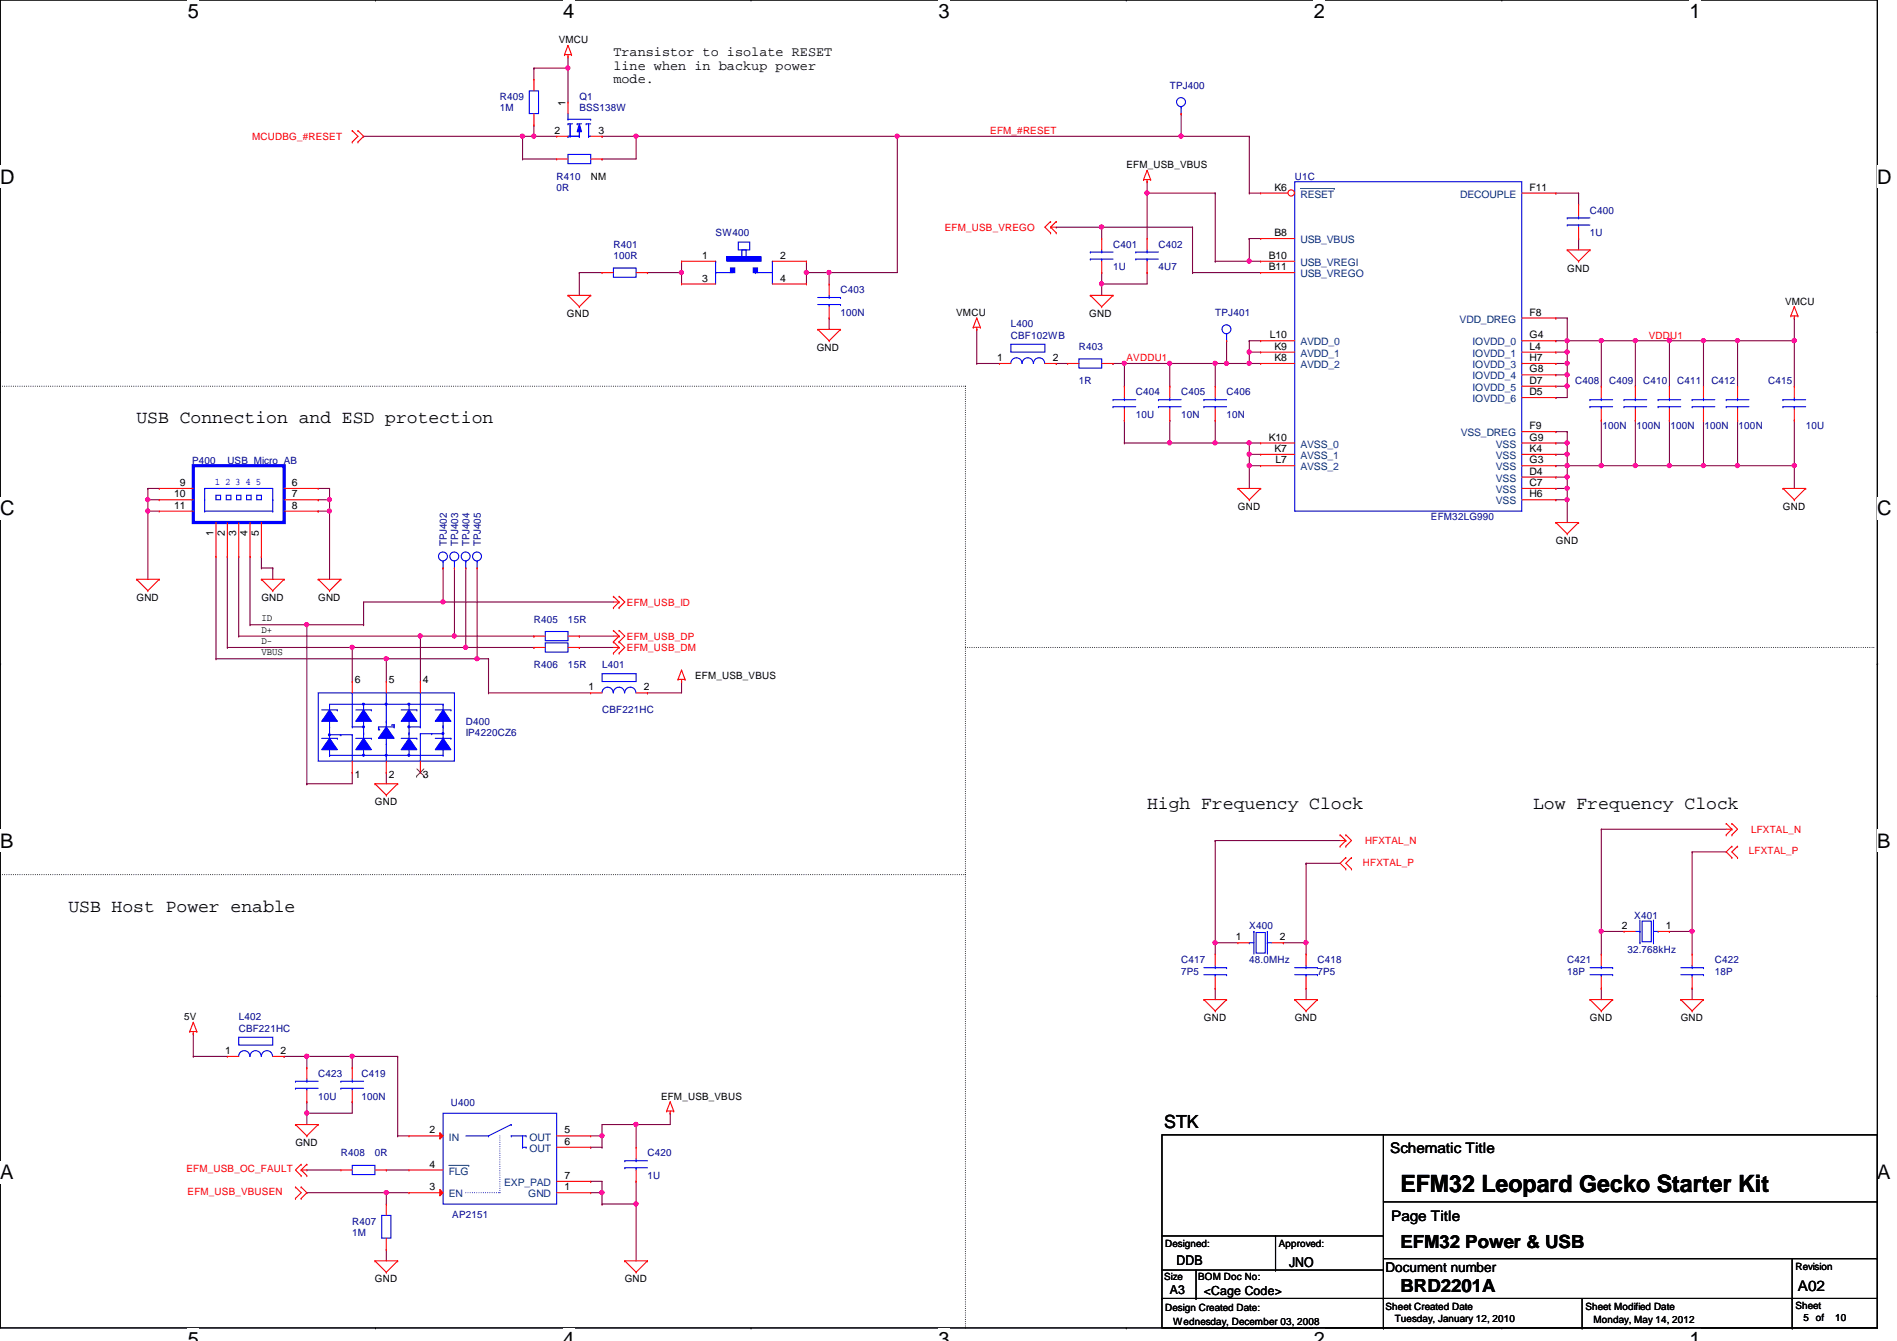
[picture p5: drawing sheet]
<svg xmlns="http://www.w3.org/2000/svg" width="297mm" height="210mm" viewBox="0 0 297 210" stroke-linecap="round" stroke-linejoin="round" font-family="sans-serif">
<defs><g id="words">
<text font-size="3.7" x="219.3" y="186.6">EFM32 Leopard Gecko Starter Kit</text>
<g font-size="3.1">
<text x="29.4" y="2.8">5</text>
<text x="88.2" y="2.8">4</text>
<text x="147" y="2.8">3</text>
<text x="205.7" y="2.8">2</text>
<text x="264.5" y="2.8">1</text>
<text x="0" y="28.7">D</text>
<text x="294" y="28.7">D</text>
<text x="0" y="80.7">C</text>
<text x="294" y="80.7">C</text>
<text x="0" y="132.7">B</text>
<text x="294" y="132.7">B</text>
<text x="0" y="184.6">A</text>
<text x="294" y="184.6">A</text>
<text x="29.4" y="210.7">5</text>
<text x="88.2" y="210.7">4</text>
<text x="147" y="210.7">3</text>
<text x="205.7" y="210.7">2</text>
<text x="264.5" y="210.7">1</text>
</g>
<g font-size="2.8">
<text x="21.4" y="66.3">USB Connection and ESD protection</text>
<text x="179.6" y="126.7">High Frequency Clock</text>
<text x="240.1" y="126.7">Low Frequency Clock</text>
<text x="10.7" y="142.7">USB Host Power enable</text>
<text x="182.3" y="176.6">STK</text>
<text x="219.3" y="195.4">EFM32 Power &amp; USB</text>
<text x="219.3" y="202.3">BRD2201A</text>
</g>
<g font-size="2.3">
<text x="217.7" y="180.4">Schematic Title</text>
<text x="217.8" y="191.1">Page Title</text>
<text x="281.5" y="202.1">A02</text>
</g>
<g font-size="2.1">
<text x="96.1" y="8.8">Transistor to isolate RESET</text>
<text x="96.1" y="10.9">line when in backup power</text>
<text x="96.1" y="13">mode.</text>
<text x="184.2" y="198.1">DDB</text>
<text x="201.8" y="198.2">JNO</text>
<text x="217" y="199.1">Document number</text>
</g>
<g font-size="1.9">
<text x="183.2" y="202.5">A3</text>
<text x="188.5" y="202.7">&lt;Cage Code&gt;</text>
</g>
<g font-size="1.6">
<text x="87.5" y="6.8">VMCU</text>
<text x="88.6" y="16.6" transform="rotate(-90 88.6 16.6)">1</text>
<text x="86.8" y="21">2</text>
<text x="93.7" y="21">3</text>
<text x="92.5" y="28.1">NM</text>
<text x="176.4" y="26.3">EFM_USB_VBUS</text>
<text x="199.6" y="29.8">K6</text>
<text x="239.5" y="29.8">F11</text>
<text x="109.9" y="40.5">1</text>
<text x="122.2" y="40.5">2</text>
<text x="198.7" y="40.5">B10</text>
<text x="199.6" y="37">B8</text>
<text x="109.9" y="44.1">3</text>
<text x="122.2" y="44.1">4</text>
<text x="198.7" y="42.3">B11</text>
<text x="245.4" y="42.5">GND</text>
<text x="279.5" y="47.7">VMCU</text>
<text x="88.8" y="49.6">GND</text>
<text x="149.7" y="49.4">VMCU</text>
<text x="170.6" y="49.6">GND</text>
<text x="198.8" y="53">L10</text>
<text x="239.5" y="49.4">F8</text>
<text x="239.5" y="53">G4</text>
<text x="127.9" y="54.9">GND</text>
<text x="156.2" y="56.5">1</text>
<text x="164.8" y="56.5">2</text>
<text x="199.6" y="54.7">K9</text>
<text x="199.6" y="56.5">K8</text>
<text x="239.5" y="54.7">L4</text>
<text x="239.5" y="56.5">H7</text>
<text x="239.5" y="58.3">G8</text>
<text x="239.5" y="60.1">D7</text>
<text x="239.5" y="61.8">D5</text>
<text x="198.7" y="69">K10</text>
<text x="199.6" y="70.7">K7</text>
<text x="239.5" y="67.2">F9</text>
<text x="239.5" y="69">G9</text>
<text x="239.5" y="70.7">K4</text>
<text x="27.3" y="77.9">10</text>
<text x="28.1" y="76.1">9</text>
<text x="45.7" y="76.1">6</text>
<text x="45.7" y="77.9">7</text>
<text x="199.7" y="72.5">L7</text>
<text x="239.5" y="72.5">G3</text>
<text x="239.5" y="74.3">D4</text>
<text x="239.5" y="76.1">C7</text>
<text x="239.5" y="77.9">H6</text>
<text x="27.3" y="79.6">11</text>
<text x="33.4" y="83.9" transform="rotate(-90 33.4 83.9)">1</text>
<text x="35.2" y="83.9" transform="rotate(-90 35.2 83.9)">2</text>
<text x="37" y="83.9" transform="rotate(-90 37 83.9)">3</text>
<text x="38.8" y="83.9" transform="rotate(-90 38.8 83.9)">4</text>
<text x="40.6" y="83.9" transform="rotate(-90 40.6 83.9)">5</text>
<text x="45.7" y="79.6">8</text>
<text x="193.8" y="79.8">GND</text>
<text x="279.2" y="79.8">GND</text>
<text x="243.6" y="85.2">GND</text>
<text x="21.4" y="94.1">GND</text>
<text x="40.9" y="94.1">GND</text>
<text x="49.8" y="94.1">GND</text>
<text x="40.9" y="100.8">D-</text>
<text x="40.9" y="99">D+</text>
<text x="40.9" y="97.2">ID</text>
<text x="40.9" y="102.6">VBUS</text>
<text x="55.5" y="106.8">6</text>
<text x="60.9" y="106.8">5</text>
<text x="66.2" y="106.8">4</text>
<text x="108.8" y="106.3">EFM_USB_VBUS</text>
<text x="92.2" y="108.1">1</text>
<text x="100.8" y="108.1">2</text>
<text x="55.5" y="121.8">1</text>
<text x="60.9" y="121.8">2</text>
<text x="66.2" y="121.8">3</text>
<text x="58.7" y="126.1">GND</text>
<text x="193.5" y="147.2">1</text>
<text x="200.4" y="147.2">2</text>
<text x="254" y="145.4">2</text>
<text x="260.9" y="145.4">1</text>
<text x="28.8" y="159.7">5V</text>
<text x="188.5" y="159.9">GND</text>
<text x="202.7" y="159.9">GND</text>
<text x="249" y="159.9">GND</text>
<text x="263.2" y="159.9">GND</text>
<text x="35.3" y="165">1</text>
<text x="43.9" y="165">2</text>
<text x="103.5" y="172.1">EFM_USB_VBUS</text>
<text x="46.3" y="179.4">GND</text>
<text x="67.3" y="177.4">2</text>
<text x="88.4" y="177.4">5</text>
<text x="88.4" y="179.2">6</text>
<text x="67.3" y="182.8">4</text>
<text x="88.4" y="184.5">7</text>
<text x="67.3" y="186.3">3</text>
<text x="88.4" y="186.3">1</text>
<text x="182.5" y="195.2">Designed:</text>
<text x="200.2" y="195.2">Approved:</text>
<text x="58.7" y="200.7">GND</text>
<text x="97.8" y="200.7">GND</text>
<text x="182.3" y="200.4">Size</text>
<text x="187.6" y="200.4">BOM Doc No:</text>
<text x="281.1" y="198.8">Revision</text>
<text x="182.5" y="205.2">Design Created Date:</text>
<text x="183.7" y="207.3">Wednesday, December 03, 2008</text>
<text x="217" y="205">Sheet Created Date</text>
<text x="218.4" y="207">Tuesday, January 12, 2010</text>
<text x="248.2" y="205">Sheet Modified Date</text>
<text x="249.5" y="207.1">Monday, May 14, 2012</text>
<text x="281.1" y="204.9">Sheet</text>
<text x="282.4" y="206.8">5 of</text>
<text x="287.4" y="206.8">10</text>
</g>
<g font-size="1.6" fill="#000080">
<text x="78.3" y="15.7">R409</text>
<text x="78.3" y="17.4">1M</text>
<text x="90.7" y="15.7">Q1</text>
<text x="90.7" y="17.4">BSS138W</text>
<text x="183.2" y="13.9">TPJ400</text>
<text x="87.2" y="28.1">R410</text>
<text x="87.2" y="29.9">0R</text>
<text x="202.7" y="28.1">U1C</text>
<text x="249" y="33.4">C400</text>
<text x="96.1" y="38.8">R401</text>
<text x="96.1" y="40.6">100R</text>
<text x="112.1" y="37">SW400</text>
<text x="174.3" y="38.8">C401</text>
<text x="181.4" y="38.8">C402</text>
<text x="249" y="37">1U</text>
<text x="131.6" y="45.9">C403</text>
<text x="174.3" y="42.3">1U</text>
<text x="181.4" y="42.3">4U7</text>
<text x="131.6" y="49.4">100N</text>
<text x="158.3" y="51.2">L400</text>
<text x="158.3" y="53">CBF102WB</text>
<text x="190.3" y="49.4">TPJ401</text>
<text x="168.9" y="54.8">R403</text>
<text x="168.9" y="60.1">1R</text>
<text x="177.8" y="61.9">C404</text>
<text x="177.8" y="65.4">10U</text>
<text x="185" y="61.9">C405</text>
<text x="185" y="65.4">10N</text>
<text x="192.1" y="61.9">C406</text>
<text x="192.1" y="65.4">10N</text>
<text x="246.6" y="60.1">C408</text>
<text x="252" y="60.1">C409</text>
<text x="257.3" y="60.1">C410</text>
<text x="262.6" y="60.1">C411</text>
<text x="268" y="60.1">C412</text>
<text x="276.9" y="60.1">C415</text>
<text x="250.9" y="67.2">100N</text>
<text x="256.2" y="67.2">100N</text>
<text x="261.6" y="67.2">100N</text>
<text x="266.9" y="67.2">100N</text>
<text x="272.2" y="67.2">100N</text>
<text x="282.7" y="67.2">10U</text>
<text x="30.1" y="72.6">P400</text>
<text x="35.6" y="72.6">USB_Micro_AB</text>
<text x="224.1" y="81.4">EFM32LG990</text>
<text x="70" y="85.5" transform="rotate(-90 70 85.5)">TPJ402</text>
<text x="71.8" y="85.5" transform="rotate(-90 71.8 85.5)">TPJ403</text>
<text x="73.5" y="85.5" transform="rotate(-90 73.5 85.5)">TPJ404</text>
<text x="75.3" y="85.5" transform="rotate(-90 75.3 85.5)">TPJ405</text>
<text x="83.6" y="97.5">R405</text>
<text x="88.9" y="97.5">15R</text>
<text x="83.6" y="104.6">R406</text>
<text x="88.9" y="104.6">15R</text>
<text x="94.3" y="104.6">L401</text>
<text x="72.9" y="113.5">D400</text>
<text x="94.3" y="111.7">CBF221HC</text>
<text x="72.9" y="115.2">IP4220CZ6</text>
<text x="255.9" y="143.8">X401</text>
<text x="195.6" y="145.5">X400</text>
<text x="254.8" y="149.2">32.768kHz</text>
<text x="185" y="150.8">C417</text>
<text x="185" y="152.6">7P5</text>
<text x="195.6" y="150.8">48.0MHz</text>
<text x="206.3" y="150.8">C418</text>
<text x="206.3" y="152.6">7P5</text>
<text x="245.4" y="150.8">C421</text>
<text x="245.4" y="152.6">18P</text>
<text x="268.5" y="150.8">C422</text>
<text x="268.5" y="152.6">18P</text>
<text x="37.4" y="159.7">L402</text>
<text x="37.4" y="161.5">CBF221HC</text>
<text x="49.8" y="168.6">C423</text>
<text x="49.8" y="172.1">10U</text>
<text x="56.6" y="168.6">C419</text>
<text x="56.6" y="172.1">100N</text>
<text x="70.6" y="173.2">U400</text>
<text x="53.4" y="181">R408</text>
<text x="58.7" y="181">0R</text>
<text x="101.4" y="181">C420</text>
<text x="101.4" y="184.6">1U</text>
<text x="55.2" y="191.7">R407</text>
<text x="70.8" y="190.6">AP2151</text>
<text x="55.2" y="193.5">1M</text>
</g>
<g font-size="1.6" fill="#f00">
<text x="39.5" y="21.9">MCUDBG_#RESET</text>
<text x="155.1" y="21">EFM_#RESET</text>
<text x="148" y="36.1">EFM_USB_VREGO</text>
<text x="258.2" y="53">VDDU1</text>
<text x="176.4" y="56.6">AVDDU1</text>
<text x="98.2" y="94.8">EFM_USB_ID</text>
<text x="98.2" y="100.1">EFM_USB_DP</text>
<text x="98.2" y="101.9">EFM_USB_DM</text>
<text x="274.2" y="130.3">LFXTAL_N</text>
<text x="213.4" y="135.5">HFXTAL_P</text>
<text x="213.7" y="132.1">HFXTAL_N</text>
<text x="273.9" y="133.7">LFXTAL_P</text>
<text x="29.2" y="183.5">EFM_USB_OC_FAULT</text>
<text x="29.4" y="187.1">EFM_USB_VBUSEN</text>
</g>
<g font-size="1.6" fill="#004080">
<text x="203.6" y="30.9">RESET</text>
<text x="228.6" y="30.9">DECOUPLE</text>
<text x="203.6" y="41.6">USB_VREGI</text>
<text x="203.6" y="38.1">USB_VBUS</text>
<text x="203.6" y="43.4">USB_VREGO</text>
<text x="228.6" y="50.5">VDD_DREG</text>
<text x="203.6" y="54.1">AVDD_0</text>
<text x="203.6" y="55.8">AVDD_1</text>
<text x="203.6" y="57.6">AVDD_2</text>
<text x="230.5" y="54.1">IOVDD_0</text>
<text x="230.5" y="55.8">IOVDD_1</text>
<text x="230.5" y="57.6">IOVDD_3</text>
<text x="230.5" y="59.4">IOVDD_4</text>
<text x="230.5" y="61.2">IOVDD_5</text>
<text x="230.5" y="62.9">IOVDD_6</text>
<text x="203.6" y="70.1">AVSS_0</text>
<text x="203.6" y="71.8">AVSS_1</text>
<text x="228.7" y="68.3">VSS_DREG</text>
<text x="234.2" y="70.1">VSS</text>
<text x="234.2" y="71.8">VSS</text>
<text x="203.6" y="73.6">AVSS_2</text>
<text x="234.2" y="73.6">VSS</text>
<text x="234.2" y="75.4">VSS</text>
<text x="234.2" y="77.2">VSS</text>
<text x="234.2" y="79">VSS</text>
<text x="70.3" y="178.5">IN</text>
<text x="82.9" y="178.5">OUT</text>
<text x="70.3" y="183.9">FLG</text>
<text x="78.9" y="185.6">EXP_PAD</text>
<text x="82.9" y="180.3">OUT</text>
<text x="70.3" y="187.4">EN</text>
<text x="82.7" y="187.4">GND</text>
</g>
<text font-size="1.6" fill="#00f" x="33.7" y="75.9">1 2 3 4 5</text>
</g></defs>
<path d="M0 0h294v207.9h-294z" fill="none" stroke="#000" stroke-width=".17"/>
<g fill="#fff">
<path d="M29.4 0h1.8v3.5h-1.8z"/>
<path d="M29.4 207.9h1.8v2h-1.8z"/>
</g>
<path d="M58.8 0h.1M58.8 207.9h.1" fill="none" stroke="#000" stroke-width=".17"/>
<g fill="#fff">
<path d="M88.2 0h1.7v3.5h-1.7z"/>
<path d="M88.2 207.9h1.7v2h-1.7z"/>
</g>
<path d="M117.6 0h.1M117.6 207.9h.1" fill="none" stroke="#000" stroke-width=".17"/>
<g fill="#fff">
<path d="M147 0h1.7v3.5h-1.7z"/>
<path d="M147 207.9h1.7v2h-1.7z"/>
</g>
<path d="M176.4 0h.1M176.4 207.9h.1" fill="none" stroke="#000" stroke-width=".17"/>
<g fill="#fff">
<path d="M205.7 0h1.8v3.5h-1.8z"/>
<path d="M205.7 207.9h1.8v2h-1.8z"/>
</g>
<path d="M235.2 0h.1M235.2 207.9h.1" fill="none" stroke="#000" stroke-width=".17"/>
<g fill="#fff">
<path d="M264.5 0h1.8v3.5h-1.8z"/>
<path d="M264.5 207.9h1.8v2h-1.8z"/>
<path d="M0 26h2.3v3.4h-2.3z"/>
<path d="M294 26h2.2v3.4h-2.2z"/>
<path d="M0 77.9h2.3v3.5h-2.3z"/>
<path d="M294 77.9h2.2v3.5h-2.2z"/>
</g>
<path d="M0 51.9h.1M294 51.9h.1" fill="none" stroke="#000" stroke-width=".17"/>
<g fill="#fff">
<path d="M0 129.9h2.1v3.4h-2.1z"/>
<path d="M294 129.9h2v3.4h-2z"/>
</g>
<path d="M0 103.9h.1M294 103.9h.1" fill="none" stroke="#000" stroke-width=".17"/>
<path d="M0 103.9h.1M294 103.9h.1" fill="none" stroke="#000" stroke-width=".16"/>
<g fill="#fff">
<path d="M0 181.8h2.1v3.5h-2.1z"/>
<path d="M294 181.8h2v3.5h-2z"/>
</g>
<path d="M0 155.9h.1M294 155.9h.1" fill="none" stroke="#000" stroke-width=".17"/>
<path d="M0 60.5h151.2M151.2 60.5h.1M151.2 60.5v147.4M151.2 101.3h142.2M293.4 101.3h.1M0 136.9h151.2M151.2 136.9h.1M151.2 207.9h.1" fill="none" stroke="#000" stroke-width=".17" stroke-dasharray="0 .3"/>
<path d="M90.7 42.7h.1M90.7 42.7v3.5M126.3 42.7h.1M126.3 42.7v1.7M126.3 42.7h3.5M129.8 42.7h.1M129.8 42.7v1.7" fill="none" stroke="#800040" stroke-width=".17"/>
<circle cx="129.8" cy="42.6" r=".32" fill="#f0f"/>
<circle cx="129.8" cy="42.6" r=".32" fill="none" stroke="#f0f" stroke-width=".17"/>
<circle cx="126.3" cy="42.6" r=".32" fill="#f0f"/>
<circle cx="126.3" cy="42.6" r=".32" fill="none" stroke="#f0f" stroke-width=".17"/>
<path d="M56.9 21.3h.1M56.9 21.3h24.9M106.7 42.7h.1M106.7 42.7v1.7M126.3 40.9h.1M126.3 40.9v1.8M129.8 49.8h.1M129.8 42.7h.1M129.8 49.8v1.8M129.8 42.7h10.7" fill="none" stroke="#800040" stroke-width=".17"/>
<circle cx="81.8" cy="21.3" r=".32" fill="#f0f"/>
<circle cx="81.8" cy="21.3" r=".32" fill="none" stroke="#f0f" stroke-width=".17"/>
<path d="M90.7 42.7h.1M90.7 42.7h3.6M101.4 42.7h.1M106.7 40.9h.1M106.7 40.9v1.8h-5.3" fill="none" stroke="#800040" stroke-width=".17"/>
<circle cx="106.7" cy="42.6" r=".32" fill="#f0f"/>
<circle cx="106.7" cy="42.6" r=".32" fill="none" stroke="#f0f" stroke-width=".17"/>
<path d="M190.3 131.6h.1M190.3 131.6v16" fill="none" stroke="#800040" stroke-width=".17"/>
<circle cx="190.3" cy="147.5" r=".32" fill="#f0f"/>
<circle cx="190.3" cy="147.5" r=".32" fill="none" stroke="#f0f" stroke-width=".17"/>
<g fill="none" stroke="#800040" stroke-width=".17">
<path d="M190.3 147.6h.1M190.3 147.6v1.8M190.3 147.6h3.5M201 147.6h.1M201 147.6h3.5M204.5 147.6h.1M204.5 147.6v1.8M250.7 154.7h.1M250.7 145.8h.1M250.7 145.8v3.6M250.7 154.7v1.8M265 145.8h.1"/>
<path d="M265 154.7h.1M265 145.8v3.6M265 154.7v1.8"/>
</g>
<circle cx="204.5" cy="147.5" r=".32" fill="#f0f"/>
<circle cx="204.5" cy="147.5" r=".32" fill="none" stroke="#f0f" stroke-width=".17"/>
<path d="M204.5 135.1h.1M204.5 135.1v12.5M265 133.3v12.5M190.3 154.7h.1M190.3 154.7v1.8M204.5 154.7h.1M204.5 154.7v1.8M265 145.8h.1" fill="none" stroke="#800040" stroke-width=".17"/>
<circle cx="264.9" cy="145.8" r=".32" fill="#f0f"/>
<circle cx="264.9" cy="145.8" r=".32" fill="none" stroke="#f0f" stroke-width=".17"/>
<path d="M250.7 129.8h.1M250.7 129.8h19.6M250.7 129.8v16M265 133.3h.1M265 133.3h5.3M250.7 145.8h.1" fill="none" stroke="#800040" stroke-width=".17"/>
<circle cx="250.7" cy="145.8" r=".32" fill="#f0f"/>
<circle cx="250.7" cy="145.8" r=".32" fill="none" stroke="#f0f" stroke-width=".17"/>
<g fill="none" stroke="#800040" stroke-width=".17">
<path d="M49.8 78.2h.1M49.8 78.2h1.8M23.2 80h.1M23.2 80h1.7M51.6 80h.1M51.6 80v10.7M90.7 101.3h.1M90.7 101.3h5.4M190.3 131.6h.1M190.3 131.6h19.5M204.5 135.1h.1M204.5 135.1h5.3"/>
<path d="M250.7 145.8h.1M250.7 145.8h3.6M261.4 145.8h.1M261.4 145.8h3.6"/>
</g>
<circle cx="51.6" cy="80" r=".32" fill="#f0f"/>
<circle cx="51.6" cy="80" r=".32" fill="none" stroke="#f0f" stroke-width=".17"/>
<g fill="none" stroke="#800040" stroke-width=".17">
<path d="M35.6 87.1h.1M35.6 87.1v14.2M37.4 87.1h.1M37.4 87.1v12.5M39.2 87.1h.1M39.2 87.1v10.7M49.8 80h.1M49.8 80h1.8M60.5 103.1h.1M60.5 103.1v3.6M76.5 108.5h.1M76.5 108.5h16"/>
<path d="M106.7 106.7h.1M106.7 106.7v1.8M60.5 120.9h.1M60.5 120.9v1.8"/>
</g>
<circle cx="60.5" cy="103.1" r=".32" fill="#f0f"/>
<circle cx="60.5" cy="103.1" r=".32" fill="none" stroke="#f0f" stroke-width=".17"/>
<g fill="none" stroke="#800040" stroke-width=".17">
<path d="M23.2 78.2h.1M23.2 78.2h1.7M23.2 78.2v1.8M51.6 78.2h.1M51.6 78.2v1.8M39.2 97.8h.1M39.2 97.8h8.8M40.9 87.1h.1M40.9 88.9h.1M40.9 87.1v1.8M40.9 88.9h1.8M42.7 88.9h.1"/>
<path d="M42.7 88.9v1.8M55.2 101.3h.1M55.2 101.3h17.7M55.2 101.3v5.4M72.9 101.3h.1M76.5 103.1h.1M76.5 103.1v5.4M101.4 108.5h.1M101.4 108.5h5.3M48 122.7h.1M55.2 120.9h.1M55.2 120.9v1.8h-7.2"/>
</g>
<circle cx="55.1" cy="101.3" r=".32" fill="#f0f"/>
<circle cx="55.1" cy="101.3" r=".32" fill="none" stroke="#f0f" stroke-width=".17"/>
<path d="M23.2 80h.1M23.2 80v10.7M33.8 87.1h.1M33.8 87.1v16M65.8 99.6h5.4M71.2 99.6h.1" fill="none" stroke="#800040" stroke-width=".17"/>
<circle cx="23.1" cy="80" r=".32" fill="#f0f"/>
<circle cx="23.1" cy="80" r=".32" fill="none" stroke="#f0f" stroke-width=".17"/>
<path d="M60.5 103.1h14.2M74.7 103.1h.1" fill="none" stroke="#800040" stroke-width=".17"/>
<circle cx="74.7" cy="103.1" r=".32" fill="#f0f"/>
<circle cx="74.7" cy="103.1" r=".32" fill="none" stroke="#f0f" stroke-width=".17"/>
<path d="M65.8 99.6h.1M65.8 99.6v7.1M90.7 99.6h.1M90.7 99.6h5.4M33.8 103.1h.1M33.8 103.1h26.7M35.6 101.3h.1M35.6 101.3h19.6" fill="none" stroke="#800040" stroke-width=".17"/>
<circle cx="65.8" cy="99.5" r=".32" fill="#f0f"/>
<circle cx="65.8" cy="99.5" r=".32" fill="none" stroke="#f0f" stroke-width=".17"/>
<path d="M272.1 53.3h.1M272.1 53.3v7.2M245.4 76.5h.1M245.4 76.5v1.7M37.4 99.6h.1M37.4 99.6h28.4" fill="none" stroke="#800040" stroke-width=".17"/>
<circle cx="245.4" cy="78.2" r=".32" fill="#f0f"/>
<circle cx="245.4" cy="78.2" r=".32" fill="none" stroke="#f0f" stroke-width=".17"/>
<circle cx="245.4" cy="76.4" r=".32" fill="#f0f"/>
<circle cx="245.4" cy="76.4" r=".32" fill="none" stroke="#f0f" stroke-width=".17"/>
<path d="M245.4 53.3h.1M245.4 53.3h5.3M190.3 69.3h.1M190.3 69.3h5.3M195.6 71.1h.1M195.6 72.9h.1M195.6 71.1h1.8M195.6 72.9v3.6M243.6 62.2h.1M243.6 62.2h1.8" fill="none" stroke="#800040" stroke-width=".17"/>
<circle cx="195.6" cy="72.9" r=".32" fill="#f0f"/>
<circle cx="195.6" cy="72.9" r=".32" fill="none" stroke="#f0f" stroke-width=".17"/>
<path d="M195.6 55.1h.1M195.6 55.1v1.8M250.7 53.3h.1M250.7 53.3v7.2M195.6 69.3h.1M195.6 69.3h1.8" fill="none" stroke="#800040" stroke-width=".17"/>
<circle cx="250.7" cy="53.3" r=".32" fill="#f0f"/>
<circle cx="250.7" cy="53.3" r=".32" fill="none" stroke="#f0f" stroke-width=".17"/>
<path d="M243.6 53.3h.1M243.6 53.3h1.8M256.1 53.3h.1M256.1 53.3v7.2M261.4 53.3h.1M261.4 53.3v7.2M266.7 53.3h.1M266.7 53.3v7.2M250.7 65.8h.1M250.7 65.8v7.1" fill="none" stroke="#800040" stroke-width=".17"/>
<circle cx="250.7" cy="72.9" r=".32" fill="#f0f"/>
<circle cx="250.7" cy="72.9" r=".32" fill="none" stroke="#f0f" stroke-width=".17"/>
<path d="M243.6 30.2h.1M243.6 30.2h3.6M247.2 37.3h.1M247.2 30.2h.1M247.2 30.2v1.8M247.2 37.3v1.8M250.7 53.3h.1M250.7 53.3h10.7M256.1 53.3h.1M281 72.9h.1M281 72.9v3.6" fill="none" stroke="#800040" stroke-width=".17"/>
<circle cx="261.4" cy="53.3" r=".32" fill="#f0f"/>
<circle cx="261.4" cy="53.3" r=".32" fill="none" stroke="#f0f" stroke-width=".17"/>
<circle cx="256" cy="53.3" r=".32" fill="#f0f"/>
<circle cx="256" cy="53.3" r=".32" fill="none" stroke="#f0f" stroke-width=".17"/>
<path d="M176.1 56.9h.1M176.1 56.9h7.1M183.2 56.9h.1M183.2 56.9v3.6M190.3 56.9h.1M190.3 56.9v3.6M192.1 53.3h.1M192.1 53.3v3.6" fill="none" stroke="#800040" stroke-width=".17"/>
<circle cx="192" cy="56.9" r=".32" fill="#f0f"/>
<circle cx="192" cy="56.9" r=".32" fill="none" stroke="#f0f" stroke-width=".17"/>
<path d="M183.2 56.9h.1M183.2 56.9h7.1M190.3 65.8h.1M190.3 65.8v3.5" fill="none" stroke="#800040" stroke-width=".17"/>
<circle cx="190.3" cy="56.9" r=".32" fill="#f0f"/>
<circle cx="190.3" cy="56.9" r=".32" fill="none" stroke="#f0f" stroke-width=".17"/>
<circle cx="183.1" cy="56.9" r=".32" fill="#f0f"/>
<circle cx="183.1" cy="56.9" r=".32" fill="none" stroke="#f0f" stroke-width=".17"/>
<path d="M152.9 51.6h.1M152.9 56.9h.1M152.9 56.9h3.6M152.9 51.6v5.3M165.4 56.9h.1M165.4 56.9h1.8M176.1 69.3h.1M176.1 69.3h14.2M183.2 69.3h.1" fill="none" stroke="#800040" stroke-width=".17"/>
<circle cx="190.3" cy="69.3" r=".32" fill="#f0f"/>
<circle cx="190.3" cy="69.3" r=".32" fill="none" stroke="#f0f" stroke-width=".17"/>
<circle cx="183.1" cy="69.3" r=".32" fill="#f0f"/>
<circle cx="183.1" cy="69.3" r=".32" fill="none" stroke="#f0f" stroke-width=".17"/>
<path d="M272.1 53.3h8.9M281 53.3h.1M176.1 65.8h.1M176.1 65.8v3.5M183.2 65.8h.1M183.2 65.8v3.5" fill="none" stroke="#800040" stroke-width=".17"/>
<circle cx="272" cy="53.3" r=".32" fill="#f0f"/>
<circle cx="272" cy="53.3" r=".32" fill="none" stroke="#f0f" stroke-width=".17"/>
<path d="M245.4 49.8h.1M245.4 49.8v3.5" fill="none" stroke="#800040" stroke-width=".17"/>
<circle cx="245.4" cy="53.3" r=".32" fill="#f0f"/>
<circle cx="245.4" cy="53.3" r=".32" fill="none" stroke="#f0f" stroke-width=".17"/>
<path d="M243.6 49.8h.1M243.6 49.8h1.8M250.7 72.9h.1M256.1 65.8h.1M256.1 65.8v7.1h-5.4M261.4 65.8h.1M261.4 72.9h.1M261.4 72.9h5.3M261.4 65.8v7.1" fill="none" stroke="#800040" stroke-width=".17"/>
<circle cx="266.7" cy="72.9" r=".32" fill="#f0f"/>
<circle cx="266.7" cy="72.9" r=".32" fill="none" stroke="#f0f" stroke-width=".17"/>
<path d="M266.7 65.8h.1M266.7 72.9h.1M266.7 65.8v7.1M266.7 72.9h14.3M272.1 65.8h.1M272.1 65.8v7.1M281 72.9h.1" fill="none" stroke="#800040" stroke-width=".17"/>
<circle cx="272" cy="72.9" r=".32" fill="#f0f"/>
<circle cx="272" cy="72.9" r=".32" fill="none" stroke="#f0f" stroke-width=".17"/>
<circle cx="280.9" cy="72.9" r=".32" fill="#f0f"/>
<circle cx="280.9" cy="72.9" r=".32" fill="none" stroke="#f0f" stroke-width=".17"/>
<path d="M245.4 53.3h.1M245.4 53.3v1.8" fill="none" stroke="#800040" stroke-width=".17"/>
<circle cx="245.4" cy="55.1" r=".32" fill="#f0f"/>
<circle cx="245.4" cy="55.1" r=".32" fill="none" stroke="#f0f" stroke-width=".17"/>
<path d="M281 49.8h.1M281 49.8v3.5" fill="none" stroke="#800040" stroke-width=".17"/>
<circle cx="280.9" cy="53.3" r=".32" fill="#f0f"/>
<circle cx="280.9" cy="53.3" r=".32" fill="none" stroke="#f0f" stroke-width=".17"/>
<path d="M195.6 53.3h.1M195.6 53.3h1.8M261.4 53.3h.1M261.4 53.3h10.7M266.7 53.3h.1M245.4 72.9h.1M245.4 74.7h.1M245.4 72.9h5.3M245.4 74.7v1.8" fill="none" stroke="#800040" stroke-width=".17"/>
<circle cx="266.7" cy="53.3" r=".32" fill="#f0f"/>
<circle cx="266.7" cy="53.3" r=".32" fill="none" stroke="#f0f" stroke-width=".17"/>
<path d="M243.6 55.1h.1M243.6 55.1h1.8M243.6 60.5h.1M243.6 72.9h.1M243.6 60.5h1.8M243.6 72.9h1.8" fill="none" stroke="#800040" stroke-width=".17"/>
<circle cx="245.4" cy="72.9" r=".32" fill="#f0f"/>
<circle cx="245.4" cy="72.9" r=".32" fill="none" stroke="#f0f" stroke-width=".17"/>
<path d="M195.6 55.1h.1M195.6 55.1h1.8M243.6 58.7h.1M243.6 58.7h1.8M243.6 71.1h.1M243.6 71.1h1.8" fill="none" stroke="#800040" stroke-width=".17"/>
<circle cx="245.4" cy="71.1" r=".32" fill="#f0f"/>
<circle cx="245.4" cy="71.1" r=".32" fill="none" stroke="#f0f" stroke-width=".17"/>
<path d="M195.6 56.9h.1M195.6 56.9h1.8M243.6 69.3h.1M243.6 69.3h1.8M245.4 71.1h.1M245.4 69.3h.1M245.4 69.3v3.6" fill="none" stroke="#800040" stroke-width=".17"/>
<circle cx="245.4" cy="69.3" r=".32" fill="#f0f"/>
<circle cx="245.4" cy="69.3" r=".32" fill="none" stroke="#f0f" stroke-width=".17"/>
<path d="M243.6 56.9h.1M243.6 56.9h1.8" fill="none" stroke="#800040" stroke-width=".17"/>
<circle cx="245.4" cy="56.9" r=".32" fill="#f0f"/>
<circle cx="245.4" cy="56.9" r=".32" fill="none" stroke="#f0f" stroke-width=".17"/>
<path d="M243.6 74.7h.1M243.6 74.7h1.8M245.4 60.5h.1M245.4 60.5v1.7" fill="none" stroke="#800040" stroke-width=".17"/>
<circle cx="245.4" cy="74.6" r=".32" fill="#f0f"/>
<circle cx="245.4" cy="74.6" r=".32" fill="none" stroke="#f0f" stroke-width=".17"/>
<path d="M190.3 56.9h.1M190.3 56.9h1.8M243.6 67.6h.1M243.6 76.5h.1M243.6 67.6h1.8M243.6 76.5h1.8M245.4 67.6h.1M245.4 67.6v1.7M256.1 72.9h.1M256.1 72.9h5.3" fill="none" stroke="#800040" stroke-width=".17"/>
<circle cx="261.4" cy="72.9" r=".32" fill="#f0f"/>
<circle cx="261.4" cy="72.9" r=".32" fill="none" stroke="#f0f" stroke-width=".17"/>
<circle cx="256" cy="72.9" r=".32" fill="#f0f"/>
<circle cx="256" cy="72.9" r=".32" fill="none" stroke="#f0f" stroke-width=".17"/>
<path d="M245.4 55.1h.1M245.4 58.7h.1M245.4 55.1v1.8M245.4 58.7v1.8M281 53.3h.1M281 53.3v7.2M281 65.8h.1M281 65.8v7.1" fill="none" stroke="#800040" stroke-width=".17"/>
<circle cx="245.4" cy="60.4" r=".32" fill="#f0f"/>
<circle cx="245.4" cy="60.4" r=".32" fill="none" stroke="#f0f" stroke-width=".17"/>
<circle cx="245.4" cy="58.6" r=".32" fill="#f0f"/>
<circle cx="245.4" cy="58.6" r=".32" fill="none" stroke="#f0f" stroke-width=".17"/>
<path d="M192.1 56.9h.1M192.1 56.9h3.5M245.4 56.9h.1M245.4 56.9v1.8M245.4 72.9h.1M245.4 72.9v1.8" fill="none" stroke="#800040" stroke-width=".17"/>
<circle cx="195.6" cy="56.9" r=".32" fill="#f0f"/>
<circle cx="195.6" cy="56.9" r=".32" fill="none" stroke="#f0f" stroke-width=".17"/>
<path d="M176.1 56.9h.1M176.1 56.9v3.6M195.6 72.9h.1M195.6 72.9h1.8M245.4 78.2h.1M245.4 78.2v3.6" fill="none" stroke="#800040" stroke-width=".17"/>
<circle cx="176" cy="56.9" r=".32" fill="#f0f"/>
<circle cx="176" cy="56.9" r=".32" fill="none" stroke="#f0f" stroke-width=".17"/>
<path d="M174.3 56.9h.1M174.3 56.9h1.8M195.6 69.3h.1M195.6 69.3v1.8M243.6 78.2h.1M243.6 78.2h1.8" fill="none" stroke="#800040" stroke-width=".17"/>
<circle cx="195.6" cy="71.1" r=".32" fill="#f0f"/>
<circle cx="195.6" cy="71.1" r=".32" fill="none" stroke="#f0f" stroke-width=".17"/>
<circle cx="195.6" cy="69.3" r=".32" fill="#f0f"/>
<circle cx="195.6" cy="69.3" r=".32" fill="none" stroke="#f0f" stroke-width=".17"/>
<path d="M195.6 53.3h.1M195.6 53.3v1.8" fill="none" stroke="#800040" stroke-width=".17"/>
<circle cx="195.6" cy="55.1" r=".32" fill="#f0f"/>
<circle cx="195.6" cy="55.1" r=".32" fill="none" stroke="#f0f" stroke-width=".17"/>
<path d="M195.6 71.1h.1M195.6 71.1v1.8M48 186.7h.1M48 186.7h12.5M60.5 186.7h.1M60.5 186.7v1.8" fill="none" stroke="#800040" stroke-width=".17"/>
<circle cx="60.5" cy="186.7" r=".32" fill="#f0f"/>
<circle cx="60.5" cy="186.7" r=".32" fill="none" stroke="#f0f" stroke-width=".17"/>
<path d="M48 165.4h.1M48 165.4h7.2M94.3 176h5.3M99.6 176h.1M60.5 195.6h.1M60.5 195.6v1.8M99.6 184.9h.1M99.6 184.9v3.6" fill="none" stroke="#800040" stroke-width=".17"/>
<circle cx="55.1" cy="165.3" r=".32" fill="#f0f"/>
<circle cx="55.1" cy="165.3" r=".32" fill="none" stroke="#f0f" stroke-width=".17"/>
<circle cx="48" cy="165.3" r=".32" fill="#f0f"/>
<circle cx="48" cy="165.3" r=".32" fill="none" stroke="#f0f" stroke-width=".17"/>
<path d="M99.6 188.5h.1M99.6 188.5v8.9" fill="none" stroke="#800040" stroke-width=".17"/>
<circle cx="99.6" cy="188.4" r=".32" fill="#f0f"/>
<circle cx="99.6" cy="188.4" r=".32" fill="none" stroke="#f0f" stroke-width=".17"/>
<path d="M30.3 161.8h.1M30.3 161.8v3.6M99.6 176h.1M99.6 176v3.6" fill="none" stroke="#800040" stroke-width=".17"/>
<circle cx="99.6" cy="176" r=".32" fill="#f0f"/>
<circle cx="99.6" cy="176" r=".32" fill="none" stroke="#f0f" stroke-width=".17"/>
<g fill="none" stroke="#800040" stroke-width=".17">
<path d="M179.6 28.4h.1M179.6 30.2h.1M179.6 28.4v1.8M179.6 30.2h10.7M30.3 165.4h.1M30.3 165.4h5.3M44.5 165.4h.1M44.5 165.4h3.5M55.2 172.5h.1M55.2 172.5v1.7M62.3 165.4h.1M62.3 165.4v12.4"/>
<path d="M92.5 179.6h.1M92.5 179.6h1.8M94.3 177.8h.1M94.3 176v1.8M104.9 174.2h.1M104.9 174.2v1.8M60.5 186.7h.1M60.5 183.1h.1M60.5 186.7h3.5M60.5 183.1h3.5M92.5 184.9h.1M92.5 184.9h1.8v1.8"/>
<path d="M94.3 186.7h.1"/>
</g>
<circle cx="179.6" cy="30.2" r=".32" fill="#f0f"/>
<circle cx="179.6" cy="30.2" r=".32" fill="none" stroke="#f0f" stroke-width=".17"/>
<path d="M172.5 35.6h.1M172.5 35.6v1.7M172.5 35.6h14.2M190.3 30.2h.1M190.3 30.2v10.7M172.5 42.7h.1M172.5 42.7v1.7M179.6 42.7h.1M179.6 42.7v1.7M186.7 42.7h.1M186.7 42.7h10.7" fill="none" stroke="#800040" stroke-width=".17"/>
<circle cx="172.5" cy="35.5" r=".32" fill="#f0f"/>
<circle cx="172.5" cy="35.5" r=".32" fill="none" stroke="#f0f" stroke-width=".17"/>
<path d="M179.6 30.2h.1M179.6 30.2v7.1M186.7 35.6h.1M186.7 35.6v7.1M172.5 44.4h.1M172.5 44.4h7.1M172.5 44.4v1.8" fill="none" stroke="#800040" stroke-width=".17"/>
<circle cx="172.5" cy="44.4" r=".32" fill="#f0f"/>
<circle cx="172.5" cy="44.4" r=".32" fill="none" stroke="#f0f" stroke-width=".17"/>
<path d="M165.4 35.6h.1M165.4 35.6h7.1M195.6 30.2h.1M195.6 37.3h.1M195.6 30.2h1.8M195.6 37.3h1.8M195.6 37.3v3.6" fill="none" stroke="#800040" stroke-width=".17"/>
<circle cx="195.6" cy="40.9" r=".32" fill="#f0f"/>
<circle cx="195.6" cy="40.9" r=".32" fill="none" stroke="#f0f" stroke-width=".17"/>
<path d="M195.6 40.9h.1M195.6 40.9h1.8M48 97.8v24.9M48 122.7h.1" fill="none" stroke="#800040" stroke-width=".17"/>
<circle cx="48" cy="97.8" r=".32" fill="#f0f"/>
<circle cx="48" cy="97.8" r=".32" fill="none" stroke="#f0f" stroke-width=".17"/>
<g fill="none" stroke="#800040" stroke-width=".17">
<path d="M190.3 40.9h.1M190.3 40.9h5.3M48 97.8h8.9M56.9 97.8h.1M56.9 94.2h.1M56.9 94.2v3.6M56.9 94.2h12.5M69.4 94.2h.1M48 172.5h.1M48 165.4h.1M48 174.2h.1M48 165.4v1.7"/>
<path d="M48 172.5v1.7M48 174.2h7.2M55.2 165.4h.1M55.2 165.4v1.7M55.2 165.4h7.1M48 183.1h.1M48 183.1h5.4"/>
</g>
<circle cx="48" cy="174.2" r=".32" fill="#f0f"/>
<circle cx="48" cy="174.2" r=".32" fill="none" stroke="#f0f" stroke-width=".17"/>
<path d="M48 174.2h.1M48 174.2v1.8M62.3 177.8h.1M62.3 177.8h1.7M92.5 186.7h1.8M94.3 188.5h.1M94.3 186.7h.1M94.3 188.5h5.3M94.3 186.7v1.8" fill="none" stroke="#800040" stroke-width=".17"/>
<circle cx="94.2" cy="186.7" r=".32" fill="#f0f"/>
<circle cx="94.2" cy="186.7" r=".32" fill="none" stroke="#f0f" stroke-width=".17"/>
<path d="M92.5 177.8h1.8M94.3 177.8h.1" fill="none" stroke="#800040" stroke-width=".17"/>
<circle cx="94.2" cy="177.8" r=".32" fill="#f0f"/>
<circle cx="94.2" cy="177.8" r=".32" fill="none" stroke="#f0f" stroke-width=".17"/>
<g fill="none" stroke="#800040" stroke-width=".17">
<path d="M88.9 8.9h.1M88.9 8.9v1.8M94.3 21.3h.1M94.3 21.3h5.3M140.5 21.3h.1M140.5 21.3h44.5M140.5 21.3v21.4M185 21.3h.1M195.6 21.3h.1M195.6 21.3v8.9M94.3 179.6h.1M94.3 177.8v1.8"/>
<path d="M99.6 176h.1M99.6 176h5.3"/>
</g>
<circle cx="140.5" cy="21.3" r=".32" fill="#f0f"/>
<circle cx="140.5" cy="21.3" r=".32" fill="none" stroke="#f0f" stroke-width=".17"/>
<circle cx="184.9" cy="21.3" r=".32" fill="#f0f"/>
<circle cx="184.9" cy="21.3" r=".32" fill="none" stroke="#f0f" stroke-width=".17"/>
<path d="M83.6 10.7h.1M83.6 10.7v1.7M83.6 10.7h5.3M88.9 10.7h.1M88.9 10.7v5.3M185 17.8h.1M185 17.8v3.5M185 21.3h.1M185 21.3h10.6" fill="none" stroke="#800040" stroke-width=".17"/>
<circle cx="88.9" cy="10.6" r=".32" fill="#f0f"/>
<circle cx="88.9" cy="10.6" r=".32" fill="none" stroke="#f0f" stroke-width=".17"/>
<path d="M83.6 19.6h.1M83.6 19.6v1.7" fill="none" stroke="#800040" stroke-width=".17"/>
<circle cx="83.6" cy="21.3" r=".32" fill="#f0f"/>
<circle cx="83.6" cy="21.3" r=".32" fill="none" stroke="#f0f" stroke-width=".17"/>
<path d="M83.6 21.3h.1M83.6 21.3h3.6M23.2 76.5h.1M23.2 78.2h.1M23.2 76.5h1.7M23.2 76.5v1.7" fill="none" stroke="#800040" stroke-width=".17"/>
<circle cx="23.1" cy="78.2" r=".32" fill="#f0f"/>
<circle cx="23.1" cy="78.2" r=".32" fill="none" stroke="#f0f" stroke-width=".17"/>
<path d="M49.8 76.5h1.8M51.6 76.5h.1M51.6 78.2h.1M51.6 76.5v1.7" fill="none" stroke="#800040" stroke-width=".17"/>
<circle cx="51.6" cy="78.2" r=".32" fill="#f0f"/>
<circle cx="51.6" cy="78.2" r=".32" fill="none" stroke="#f0f" stroke-width=".17"/>
<path d="M94.3 24.9h.1M99.6 21.3h.1M99.6 21.3v3.6h-5.3M99.6 21.3h40.9" fill="none" stroke="#800040" stroke-width=".17"/>
<circle cx="99.6" cy="21.3" r=".32" fill="#f0f"/>
<circle cx="99.6" cy="21.3" r=".32" fill="none" stroke="#f0f" stroke-width=".17"/>
<path d="M81.8 24.9h.1M81.8 21.3h.1M81.8 24.9h5.4M81.8 21.3v3.6M81.8 21.3h1.8M69.4 88.9h.1M69.4 94.2h.1M69.4 88.9v5.3M69.4 94.2h26.7" fill="none" stroke="#800040" stroke-width=".17"/>
<circle cx="69.4" cy="94.2" r=".32" fill="#f0f"/>
<circle cx="69.4" cy="94.2" r=".32" fill="none" stroke="#f0f" stroke-width=".17"/>
<path d="M71.2 99.6h.1M71.2 88.9v10.7M71.2 99.6h12.4M83.6 99.6h.1" fill="none" stroke="#800040" stroke-width=".17"/>
<circle cx="71.1" cy="99.5" r=".32" fill="#f0f"/>
<circle cx="71.1" cy="99.5" r=".32" fill="none" stroke="#f0f" stroke-width=".17"/>
<path d="M72.9 88.9v12.4M72.9 101.3h.1M72.9 101.3h10.7M83.6 101.3h.1" fill="none" stroke="#800040" stroke-width=".17"/>
<circle cx="72.9" cy="101.3" r=".32" fill="#f0f"/>
<circle cx="72.9" cy="101.3" r=".32" fill="none" stroke="#f0f" stroke-width=".17"/>
<path d="M74.7 88.9v14.2M74.7 103.1h.1M74.7 103.1h1.8M76.5 103.1h.1" fill="none" stroke="#800040" stroke-width=".17"/>
<g fill="none" stroke="#f00" stroke-width=".17">
<path d="M88.4 8.6h.1M88.4 8.6h1.1M88.9 8.9h.1M88.9 7.1h.1M88.9 8.6v.3M88.9 7.1l-.5 1.5M88.9 7.1l.6 1.5M89.5 8.6h.1M185 17.8h.1M55.2 20.4h.1M55.2 22.2h.1M55.2 20.4l.8 .9-.8 .9"/>
<path d="M56 20.4h.1M56 22.2h.1M56 20.4l.9 .9-.9 .9M164.5 34.7h.1M164.5 36.4h.1M164.5 35.6h.1M164.5 34.7l-.9 .9 .9 .8M164.5 35.6l.9 .8M164.5 35.6h.9M165.4 34.7h.1M165.4 36.4h.1M165.4 34.7l-.9 .9"/>
<path d="M179.1 28.1h.1M179.1 28.1h1.1M179.6 28.4h.1M179.6 26.7h.1M179.6 37.3h.1M179.6 28.1v.3M179.6 37.3v1.8M179.6 26.7l-.5 1.4M179.6 26.7l.6 1.4M180.2 28.1h.1M245.4 39.1h.1M245.4 39.1h3.6"/>
<path d="M245.4 39.1l1.8 1.8M247.2 32h.1M247.2 37.3h.1M247.2 32v1.8M247.2 35.6v1.7M249 39.1h.1M249 39.1l-1.8 1.8M88.9 46.2h.1M88.9 46.2h3.6M88.9 46.2l1.8 1.8M90.7 48h.1M92.5 46.2h.1"/>
<path d="M92.5 46.2l-1.8 1.8M128.1 51.6h.1M128.1 51.6h3.5M128.1 51.6l1.7 1.7M129.8 53.3h.1M131.6 51.6h.1M131.6 51.6l-1.8 1.7M152.4 51.2h.1M152.4 51.2h1.1M152.9 51.6h.1M152.9 49.8h.1M152.9 51.2v.4"/>
<path d="M152.9 49.8l.6 1.4M152.9 49.8l-.5 1.4M153.5 51.2h.1M156.5 56.9h.1M156.5 56.9h1.8M163.6 56.9h1.8M165.4 56.9h.1M170.7 46.2h.1M170.7 46.2h3.6M170.7 46.2l1.8 1.8M172.5 48h.1M174.3 46.2h.1"/>
<path d="M174.3 46.2l-1.8 1.8M179.6 42.7h.1M179.6 40.9v1.8M192.1 53.3h.1M247.2 40.9h.1M280.4 49.4h.1M280.4 49.4h1.1M281 49.8h.1M281 48h.1M281 49.4v.4M281 48l.5 1.4M281 48l-.6 1.4"/>
<path d="M281.5 49.4h.1M193.8 76.5h.1M193.8 76.5h3.6M193.8 76.5l1.8 1.7M195.6 78.2h.1M197.4 76.5h.1M197.4 76.5l-1.8 1.7M256.1 60.5h.1M256.1 65.8h.1M256.1 60.5v1.7M256.1 64v1.8M261.4 60.5h.1"/>
<path d="M261.4 65.8h.1M261.4 60.5v1.7M261.4 64v1.8M272.1 60.5h.1M272.1 65.8h.1M272.1 60.5v1.7M272.1 64v1.8M279.2 76.5h.1M279.2 76.5h3.5M279.2 76.5l1.8 1.7M281 78.2h.1M281 60.5h.1"/>
<path d="M281 65.8h.1M281 60.5v1.7M281 64v1.8M282.7 76.5h.1M282.7 76.5l-1.7 1.7M21.4 90.7h.1M21.4 90.7h3.5M21.4 90.7l1.8 1.8M23.2 92.5h.1M24.9 90.7h.1M24.9 90.7l-1.7 1.8M40.9 90.7h.1"/>
<path d="M40.9 90.7h3.6M40.9 90.7l1.8 1.8M42.7 92.5h.1M44.5 90.7h.1M44.5 90.7l-1.8 1.8M49.8 90.7h.1M49.8 90.7h3.6M49.8 90.7l1.8 1.8M51.6 92.5h.1M53.4 90.7h.1M53.4 90.7l-1.8 1.8M69.4 88.9h.1"/>
<path d="M96.1 93.3h.1M96.1 95.1h.1M96.1 98.7h.1M96.1 93.3l.8 .9M96.1 94.2h.8M96.1 98.7l.8 .9M96.1 99.6h.8M96.9 93.3h.1M96.9 95.1h.1M96.9 94.2h.1M96.9 98.7h.1M96.9 99.6h.1"/>
<path d="M96.9 93.3l.9 .9-.9 .9M96.9 94.2l-.8 .9M96.9 98.7l.9 .9-.9 .9M96.9 99.6l-.8 .9M243.6 81.8h.1M243.6 81.8h3.6M243.6 81.8l1.8 1.8M245.4 83.6h.1M247.2 81.8h.1M247.2 81.8l-1.8 1.8M96.1 100.5h.1M96.1 102.2h.1"/>
<path d="M96.1 100.5l.8 .8M96.1 101.3h.8M96.9 100.5h.1M96.9 102.2h.1M96.9 101.3h.1M96.9 100.5l.9 .8-.9 .9M96.9 101.3l-.8 .9M106.2 106.3h.1M106.2 106.3h1.1M106.7 106.7h.1M106.7 104.9h.1M106.7 106.3v.4"/>
<path d="M106.7 104.9l-.5 1.4M106.7 104.9l.6 1.4M107.3 106.3h.1M58.7 122.7h.1M58.7 122.7h3.6M58.7 122.7l1.8 1.8M60.5 124.5h.1M62.3 122.7h.1M62.3 122.7l-1.8 1.8M209.8 130.7h.1M209.8 132.5h.1M209.8 130.7l.9 .9"/>
<path d="M209.8 131.6h.9M210.7 136h.1M210.7 134.2h.1M210.7 130.7h.1M210.7 132.5h.1M210.7 131.6h.1M210.7 134.2l-.9 .9 .9 .9M210.7 130.7l.9 .9-.9 .9M210.7 131.6l-.9 .9M211.6 136h.1M211.6 134.2h.1M211.6 134.2l-.9 .9 .9 .9"/>
<path d="M270.3 128.9h.1M270.3 130.7h.1M270.3 128.9l.9 .9M270.3 129.8h.9M271.2 134.2h.1M271.2 132.5h.1M271.2 128.9h.1M271.2 130.7h.1M271.2 129.8h.1M271.2 132.5l-.9 .8 .9 .9M271.2 128.9l.9 .9-.9 .9M271.2 129.8l-.9 .9"/>
<path d="M272.1 134.2h.1M272.1 132.5h.1M272.1 132.5l-.9 .8 .9 .9M188.5 156.5h.1M188.5 156.5h3.6M188.5 156.5l1.8 1.7M190.3 158.2h.1M192.1 156.5h.1M192.1 156.5l-1.8 1.7M202.7 156.5h.1M202.7 156.5h3.6M202.7 156.5l1.8 1.7"/>
<path d="M204.5 158.2h.1M206.3 156.5h.1M206.3 156.5l-1.8 1.7M249 156.5h.1M249 156.5h3.5M249 156.5l1.7 1.7M250.7 158.2h.1M250.7 149.4h.1M250.7 154.7h.1M250.7 149.4v1.7M250.7 152.9v1.8M252.5 156.5h.1"/>
<path d="M252.5 156.5l-1.8 1.7M263.2 156.5h.1M263.2 156.5h3.5M263.2 156.5l1.8 1.7M265 158.2h.1M266.7 156.5h.1M266.7 156.5l-1.7 1.7M29.7 161.5h.1M29.7 161.5h1.1M30.3 161.8h.1M30.3 160h.1M30.3 161.5v.3"/>
<path d="M30.3 160l-.6 1.5M30.3 160l.5 1.5M30.8 161.5h.1M46.3 176h.1M46.3 176h3.5M46.3 176l1.7 1.8M48 177.8h.1M49.8 176h.1M49.8 176l-1.8 1.8M104.4 173.9h.1M104.4 173.9h1.1M104.9 174.2h.1"/>
<path d="M104.9 172.5h.1M104.9 173.9v.3M104.9 172.5l-.5 1.4M104.9 172.5l.6 1.4M105.5 173.9h.1M46.3 187.6h.1M46.3 185.8h.1M46.3 185.8l.9 .9-.9 .9M47.2 187.6h.1M47.2 185.8h.1M47.2 184h.1M47.2 182.2h.1"/>
<path d="M47.2 183.1h.1M47.2 185.8l.8 .9-.8 .9M47.2 182.2l-.9 .9 .9 .9M47.2 183.1l.8 .9M47.2 183.1h.8M48 184h.1M48 182.2h.1M48 182.2l-.8 .9M53.4 183.1h.1M53.4 183.1h1.8M58.7 197.4h.1M58.7 197.4h3.6"/>
<path d="M58.7 197.4l1.8 1.7M58.7 183.1h1.8M60.5 199.1h.1M60.5 183.1h.1M62.3 197.4h.1M62.3 197.4l-1.8 1.7M97.8 197.4h.1M97.8 197.4h3.6M97.8 197.4l1.8 1.7M99.6 199.1h.1M101.4 197.4h.1M101.4 197.4l-1.8 1.7"/>
</g>
<g fill="none" stroke="#000" stroke-width=".17">
<path d="M181.9 177.6h112.1v30.3h-112.1zM216.6 177.6v30.3M181.9 198.8h34.7M181.9 193.5h34.7M187.3 198.8v4.4M199.7 198.8h.1M199.7 193.5v5.3M216.6 198.8h.1M216.6 193.5h.1M216.6 188.1h77.4M216.6 197h77.4M280.6 197v10.9"/>
<path d="M294 188.1h.1M294 197h.1M181.9 203.2h.1M181.9 203.2h112.1M187.3 203.2h.1M216.6 203.2h.1M216.6 207.9h.1M247.7 207.9h.1M247.7 203.2v4.7M280.6 203.2h.1M280.6 207.9h.1"/>
</g>
<g fill="none" stroke="#00f" stroke-width=".17">
<path d="M185 16.7h.1M185 16.7v1.1M177.8 39.5h.1M177.8 39.5h3.6M179.6 39.5h.1M179.6 39.1v.4M245.4 34.1h.1M245.4 35.2h.1M245.4 34.1h3.6M245.4 35.2h3.6M247.2 35.2h.1M247.2 34.1h.1"/>
<path d="M247.2 33.8v.3M247.2 35.2v.4M158.3 53.9h5.3v1.2h-5.3zM158.3 56.9a.87 .87 0 0 1 .8-.9 .87 .87 0 0 1 .9 .9M160.1 56.9a.87 .87 0 0 1 .8-.9 .87 .87 0 0 1 .9 .9M161.8 56.9a.87 .87 0 0 1 .9-.9 .87 .87 0 0 1 .9 .9M177.8 40.6h.1M177.8 40.6h3.6M179.6 40.6h.1M179.6 40.6v.3M192.1 52.3h.1M192.1 52.3v1"/>
<path d="M254.3 62.6h.1M254.3 63.7h.1M254.3 62.6h3.5M254.3 63.7h3.5M256.1 63.7h.1M256.1 62.6h.1M256.1 62.2v.4M256.1 63.7v.3M259.6 62.6h.1M259.6 63.7h.1M259.6 62.6h3.6M259.6 63.7h3.6"/>
<path d="M261.4 63.7h.1M261.4 62.6h.1M261.4 62.2v.4M261.4 63.7v.3M270.3 62.6h.1M270.3 63.7h.1M270.3 62.6h3.6M270.3 63.7h3.6M272.1 63.7h.1M272.1 62.6h.1M272.1 62.2v.4M272.1 63.7v.3"/>
<path d="M279.2 62.6h.1M279.2 63.7h.1M279.2 62.6h3.5M279.2 63.7h3.5M281 63.7h.1M281 62.6h.1M281 62.2v.4M281 63.7v.3M69.4 87.8h.1M69.4 87.8v1.1M249 151.5h3.5M249 152.6h3.5"/>
<path d="M250.7 152.6h.1M250.7 151.5h.1M250.7 151.1v.4M250.7 152.6v.3M252.5 151.5h.1M252.5 152.6h.1M69.4 174.2h17.8v14.3h-17.8zM72.9 177.8h3.6M76.5 177.8h.1M80 177.8h.1M80 176h.1M80 177.8h2.4"/>
<path d="M80 176l-3.5 1.8M81.8 179.6h.1M81.8 177.8v1.8M81.8 179.6h.6M82.4 179.6h.1M82.4 177.8h.1M55.2 182.4h3.5v1.5h-3.5z"/>
<circle cx="184.9" cy="16" r=".7"/>
<circle cx="192" cy="51.5" r=".7"/>
<circle cx="69.4" cy="87.1" r=".7"/>
</g>
<path d="M78.3 177.8h.1M72.9 186.7h5.4M78.3 186.7h.1M78.3 186.7v-8.9" fill="none" stroke="#00f" stroke-width=".17" stroke-dasharray="0 .3"/>
<path d="M68.9 177.3l.5 .5-.5 .5z" fill="#f00"/>
<path d="M64 177.8h.1M64 177.8h5.4M68.9 177.3l.5 .5-.5 .5zM87.2 177.8h5.3M92.5 177.8h.1M87.2 186.7h5.3M92.5 186.7h.1" fill="none" stroke="#f00" stroke-width=".17"/>
<path d="M68.9 186.2l.5 .5-.5 .5z" fill="#f00"/>
<g fill="none" stroke="#f00" stroke-width=".17">
<path d="M176.1 60.5h.1M176.1 65.8h.1M176.1 60.5v1.7M176.1 64v1.8M250.7 60.5h.1M250.7 65.8h.1M250.7 60.5v1.7M250.7 64v1.8M71.2 88.9h.1M83.6 101.3h.1M83.6 101.3h1.8M88.9 101.3h1.8"/>
<path d="M90.7 101.3h.1M254.3 145.8h.1M254.3 145.8h1.8M259.6 145.8h1.8M261.4 145.8h.1M35.6 165.4h.1M35.6 165.4h1.8M42.7 165.4h1.8M44.5 165.4h.1M87.2 179.6h5.3M92.5 179.6h.1M64 186.7h.1"/>
<path d="M64 183.1h.1M64 186.7h5.4M64 183.1h5.4M68.9 186.2l.5 .5-.5 .5zM87.2 184.9h5.3M92.5 184.9h.1"/>
</g>
<path d="M70.3 182.4h3.1M73.4 182.4h.1" fill="none" stroke="#004080" stroke-width=".16"/>
<g fill="none" stroke="#00f" stroke-width=".17">
<path d="M88.9 19.4h.1M88.9 18.7h.1M88.9 19.4h.8M88.9 17.8v.9M88.9 18.7h3.6M89.3 19.4v1.9M92.2 19.6h.1M92.2 19.4h.1M92.2 19.4v1.9M92.5 18.7h.1M88.9 21.3h.1M88.9 21.3h1.8"/>
<path d="M89.3 21.2h.1M89.3 21.3h.1M90.7 21.3h.1M90.7 20.3v1M92.2 21.3h.1M92.2 21.3h.3M174.3 62.6h.1M174.3 63.7h.1M174.3 62.6h3.5M174.3 63.7h3.5M176.1 63.7h.1M176.1 62.6h.1"/>
<path d="M176.1 62.2v.4M176.1 63.7v.3M249 62.6h.1M249 63.7h.1M249 62.6h3.5M249 63.7h3.5M250.7 63.7h.1M250.7 62.6h.1M250.7 62.2v.4M250.7 63.7v.3M71.2 87.8h.1M71.2 87.8v1.1"/>
<path d="M85.4 100.6h3.5v1.5h-3.5zM256.1 145.8h.7M256.8 147.6h.1M256.8 145.8h.1M256.8 144v3.6M257.1 144.2h1.5v3.2h-1.5zM258.9 147.6h.1M258.9 144v3.6M258.9 145.8h.7M259.6 145.8h.1M37.4 162.3h5.3v1.3h-5.3zM37.4 165.4a.87 .87 0 0 1 .8-.9 .87 .87 0 0 1 .9 .9"/>
<path d="M39.2 165.4a.87 .87 0 0 1 .8-.9 .87 .87 0 0 1 .9 .9M40.9 165.4a.87 .87 0 0 1 .9-.9 .87 .87 0 0 1 .9 .9"/>
<circle cx="71.1" cy="87.1" r=".7"/>
</g>
<path d="M90.7 19.4l.4 1.2h-.7z" fill="#00f"/>
<g fill="none" stroke="#00f" stroke-width=".17">
<path d="M90.4 19.4h.1M90.4 19.4h.7M90.7 19.4l.4 1.2h-.7zM91.8 19.4h.1M91.8 19.4h.7M85.4 98.8h3.5v1.5h-3.5zM263.2 151.5h3.5M263.2 152.6h3.5M265 152.6h.1M265 151.5h.1M265 151.1v.4M265 152.6v.3"/>
<path d="M266.7 151.5h.1M266.7 152.6h.1"/>
</g>
<g fill="none" stroke="#f00" stroke-width=".17">
<path d="M88.9 16h.1M88.9 16v1.8M87.2 21.3h.1M87.2 21.3h1.7M92.5 21.3h1.8M94.3 21.3h.1M83.6 99.6h.1M83.6 99.6h1.8M88.9 99.6h1.8M90.7 99.6h.1M265 149.4h.1M265 154.7h.1"/>
<path d="M265 149.4v1.7M265 152.9v1.8"/>
</g>
<path d="M113.8 40.2h5.4v.7h-5.4z" fill-rule="evenodd" fill="#00f"/>
<path d="M115.6 37.9h1.8v1.2h-1.8zM116.2 39.1h.6v1.1h-.6zM113.8 40.2h5.4v.7h-5.4z" fill="none" stroke="#00f" stroke-width=".17"/>
<path d="M117.9 42h.7v.7h-.7z" fill-rule="evenodd" fill="#00f"/>
<path d="M117.9 42h.7v.7h-.7z" fill="none" stroke="#00f" stroke-width=".17"/>
<path d="M114.4 42h.7v.7h-.7z" fill-rule="evenodd" fill="#00f"/>
<g fill="none" stroke="#00f" stroke-width=".17">
<path d="M88.9 24.2h3.6v1.4h-3.6zM112.1 42.7h.1M112.1 40.9h.1M112.1 42.7h2.6M112.1 40.9v3.5M114.4 42h.7v.7h-.7zM118.3 42.7h.1M118.3 42.7h2.6M120.9 40.9h.1M120.9 40.9v3.5M181.4 62.6h.1M181.4 63.7h.1"/>
<path d="M181.4 62.6h3.6M181.4 63.7h3.6M183.2 63.7h.1M183.2 62.6h.1M183.2 62.2v.4M183.2 63.7v.3"/>
</g>
<g fill="none" stroke="#f00" stroke-width=".17">
<path d="M87.2 24.9h.1M87.2 24.9h1.7M92.5 24.9h1.8M94.3 24.9h.1M106.7 40.9h.1M106.7 44.4h.1M106.7 40.9h5.4M106.7 44.4h5.4M120.9 40.9h5.4M120.9 44.4h5.4M126.3 40.9h.1M126.3 44.4h.1"/>
<path d="M183.2 60.5h.1M183.2 65.8h.1M183.2 60.5v1.7M183.2 64v1.8"/>
</g>
<path d="M51.6 111.1l1.2 1.8h-2.4z" fill-rule="evenodd" fill="#00f"/>
<path d="M50.4 111.1h2.4M51.6 111.1l1.2 1.8h-2.4zM51.6 111.1h.1M51.6 113.8h.1M51.6 110.2v.9M51.6 112.9v.9M52.8 111.1h.1M56.9 111.1h.1M56.9 113.8h.1M56.9 110.2v.9M56.9 112.9v.9" fill="none" stroke="#00f" stroke-width=".17"/>
<path d="M56.9 111.1l1.3 1.8h-2.5z" fill-rule="evenodd" fill="#00f"/>
<path d="M55.7 111.1h2.5M56.9 111.1l1.3 1.8h-2.5zM58.2 111.1h.1M64 111.1h.1M64 113.8h.1M64 110.2v.9M64 112.9v.9" fill="none" stroke="#00f" stroke-width=".17"/>
<path d="M64 111.1l1.3 1.8h-2.5z" fill-rule="evenodd" fill="#00f"/>
<path d="M56.9 115.6h.1M56.9 118.2h.1M56.9 114.7v.9M56.9 117.3v.9M62.8 111.1h2.5M64 111.1l1.3 1.8h-2.5zM65.3 111.1h.1" fill="none" stroke="#00f" stroke-width=".17"/>
<path d="M56.9 115.6l1.3 1.7h-2.5z" fill-rule="evenodd" fill="#00f"/>
<path d="M55.7 115.6h2.5M56.9 115.6l1.3 1.7h-2.5zM58.2 115.6h.1M69.4 111.1h.1M69.4 113.8h.1M69.4 110.2v.9M69.4 112.9v.9" fill="none" stroke="#00f" stroke-width=".17"/>
<path d="M69.4 111.1l1.2 1.8h-2.4z" fill-rule="evenodd" fill="#00f"/>
<path d="M64 115.6h.1M64 118.2h.1M64 114.7v.9M64 117.3v.9M68.2 111.1h2.4M69.4 111.1l1.2 1.8h-2.4zM70.6 111.1h.1" fill="none" stroke="#00f" stroke-width=".17"/>
<path d="M64 115.6l1.3 1.7h-2.5z" fill-rule="evenodd" fill="#00f"/>
<path d="M62.8 115.6h2.5M64 115.6l1.3 1.7h-2.5zM65.3 115.6h.1M69.4 115.6h.1M69.4 118.2h.1M69.4 114.7v.9M69.4 117.3v.9" fill="none" stroke="#00f" stroke-width=".17"/>
<path d="M69.4 115.6l1.2 1.7h-2.4z" fill-rule="evenodd" fill="#00f"/>
<path d="M50.4 115.6h2.4M52.8 115.6h.1M68.2 115.6h2.4M69.4 115.6l1.2 1.7h-2.4zM70.6 115.6h.1" fill="none" stroke="#00f" stroke-width=".17"/>
<path d="M51.6 115.6l1.2 1.7h-2.4z" fill-rule="evenodd" fill="#00f"/>
<path d="M51.6 115.6l1.2 1.7h-2.4zM51.6 118.2h.1M51.6 115.6h.1M51.6 114.7v.9M51.6 117.3v.9M60.5 113.8h.1M60.5 112.9v.9" fill="none" stroke="#00f" stroke-width=".17"/>
<path d="M60.5 113.8l1.2 1.8h-2.4z" fill-rule="evenodd" fill="#00f"/>
<g fill="none" stroke="#00f" stroke-width=".17">
<path d="M49.8 108.5h21.4v10.6h-21.4zM51.6 118.2h.1M51.6 114.7h.1M51.6 110.2h17.8M51.6 118.2h17.8M51.6 113.8v.9M51.6 115h3.6M53.4 115h.1M55.2 113.8h.1M55.2 108.5h.1M55.2 115h.1M55.2 119.1h.1"/>
<path d="M55.2 113.8h1.7v1.1M55.2 108.5v5.3M55.2 115v4.1M56.9 114.9h.1M59.3 114.1h.1M59.4 114.1h.1M60.5 113.8l1.2 1.8h-2.4zM60.5 116.5h.1M60.5 108.5h.1M60.5 113.1h.1M60.5 119.1h.1M60.5 108.5v4.6"/>
<path d="M60.5 115.6v3.5M61.4 113.5h.1M61.4 113.5h.3M61.7 113.8h.1M61.7 113.5h.1M61.7 113.8h-2.4v.3M61.7 113.5v.3M64 114.9h.1M65.8 114.9h.1M65.8 119.1h.1M65.8 113.8h.1M65.8 108.5h.1"/>
<path d="M65.8 113.8h-1.8v1.1M65.8 114.9h3.6M65.8 108.5v5.3M65.8 114.9v4.2M67.6 114.9h.1M69.4 110.2h.1M69.4 114.7h.1M69.4 113.6v1.1"/>
</g>
<path d="M63.9 110.1h.2v.2h-.2z" fill-rule="evenodd" fill="#00f"/>
<path d="M63.9 110.1h.2v.2h-.2z" fill="none" stroke="#00f" stroke-width=".17"/>
<path d="M56.8 110.1h.2v.2h-.2z" fill-rule="evenodd" fill="#00f"/>
<path d="M56.8 110.1h.2v.2h-.2z" fill="none" stroke="#00f" stroke-width=".17"/>
<path d="M60.4 110.1h.2v.2h-.2z" fill-rule="evenodd" fill="#00f"/>
<path d="M60.4 110.1h.2v.2h-.2z" fill="none" stroke="#00f" stroke-width=".17"/>
<path d="M56.8 118.1h.2v.2h-.2z" fill-rule="evenodd" fill="#00f"/>
<path d="M56.8 118.1h.2v.2h-.2z" fill="none" stroke="#00f" stroke-width=".17"/>
<path d="M60.4 118.1h.2v.2h-.2z" fill-rule="evenodd" fill="#00f"/>
<path d="M60.4 118.1h.2v.2h-.2z" fill="none" stroke="#00f" stroke-width=".17"/>
<path d="M63.9 118.1h.2v.2h-.2z" fill-rule="evenodd" fill="#00f"/>
<path d="M63.9 118.1h.2v.2h-.2z" fill="none" stroke="#00f" stroke-width=".17"/>
<path d="M51.5 114.9h.2v.2h-.2z" fill-rule="evenodd" fill="#00f"/>
<path d="M51.5 114.9h.2v.2h-.2z" fill="none" stroke="#00f" stroke-width=".17"/>
<path d="M56.8 113.7h.2v.2h-.2z" fill-rule="evenodd" fill="#00f"/>
<path d="M56.8 113.7h.2v.2h-.2z" fill="none" stroke="#00f" stroke-width=".17"/>
<path d="M63.9 113.7h.2v.2h-.2z" fill-rule="evenodd" fill="#00f"/>
<path d="M63.9 113.7h.2v.2h-.2z" fill="none" stroke="#00f" stroke-width=".17"/>
<path d="M69.2 114.7h.3v.2h-.3z" fill-rule="evenodd" fill="#00f"/>
<g fill="none" stroke="#00f" stroke-width=".17">
<path d="M82.9 14.2h1.4v3.6h-1.4zM170.7 39.5h.1M170.7 39.5h3.6M172.5 39.5h.1M172.5 39.1v.4M202.7 28.4h35.6v51.6h-35.6zM96.1 42h3.5v1.4h-3.5zM128.1 46.6h3.5M128.1 47.7h3.5M129.8 47.7h.1M129.8 46.6h.1M129.8 46.2v.4"/>
<path d="M129.8 47.7v.3M131.6 46.6h.1M131.6 47.7h.1M168.9 56.2h3.6v1.4h-3.6zM170.7 40.6h.1M170.7 40.6h3.6M172.5 40.6h.1M172.5 40.6v.3M32 76.5h.1M32 78.2h.1M32 76.5h10.7v3.5M32 76.5v3.5"/>
<path d="M33.8 77.5h.7v.7h-.7zM35.4 77.5h.7v.7h-.7zM37 77.5h.7v.7h-.7zM38.6 77.5h.7v.7h-.7zM40.2 77.5h.7v.7h-.7zM42.7 78.2h.1M188.5 62.6h.1M188.5 63.7h.1M188.5 62.6h3.6M188.5 63.7h3.6M190.3 63.7h.1M190.3 62.6h.1"/>
<path d="M190.3 62.2v.4M190.3 63.7v.3M32 80h.1M32 80h10.7M42.7 80h.1M72.9 87.8h.1M72.9 87.8v1.1M74.7 87.8h.1M74.7 87.8v1.1M69.2 114.7h.3v.2h-.3zM94.3 105.5h5.3v1.2h-5.3zM94.3 108.5a.87 .87 0 0 1 .8-.9 .87 .87 0 0 1 .9 .9"/>
<path d="M96.1 108.5a.87 .87 0 0 1 .8-.9 .87 .87 0 0 1 .9 .9M97.8 108.5a.87 .87 0 0 1 .9-.9 .87 .87 0 0 1 .9 .9M188.5 151.5h3.6M188.5 152.6h3.6M190.3 152.6h.1M190.3 151.5h.1M190.3 151.1v.4M190.3 152.6v.3M192.1 151.5h.1M192.1 152.6h.1M195.6 147.6h.1M195.6 147.6h.7"/>
<path d="M196.3 145.8h.1M196.3 145.8v3.6M196.7 146h1.4v3.2h-1.4zM198.5 145.8h.1M198.5 147.6h.1M198.5 145.8v3.6M198.5 147.6h.7M202.7 151.5h3.6M202.7 152.6h3.6M204.5 152.6h.1M204.5 151.5h.1M204.5 151.1v.4"/>
<path d="M204.5 152.6v.3M206.3 151.5h.1M206.3 152.6h.1M46.3 169.2h.1M46.3 170.3h.1M46.3 169.2h3.5M46.3 170.3h3.5M48 170.3h.1M48 169.2h.1M48 168.9v.3M48 170.3v.4M53.4 169.2h.1"/>
<path d="M53.4 170.3h.1M53.4 169.2h3.5M53.4 170.3h3.5M55.2 170.3h.1M55.2 169.2h.1M55.2 168.9v.3M55.2 170.3v.4"/>
<circle cx="72.9" cy="87.1" r=".7"/>
<circle cx="74.7" cy="87.1" r=".7"/>
</g>
<g fill="none" stroke="#f00" stroke-width=".17">
<path d="M83.6 19.6h.1M83.6 12.4h.1M83.6 12.4v1.8M83.6 17.8v1.8M172.5 37.3h.1M172.5 37.3v1.8M94.3 42.7h.1M94.3 42.7h1.8M99.6 42.7h1.8M101.4 42.7h.1M129.8 44.4h.1M129.8 49.8h.1"/>
<path d="M129.8 44.4v1.8M129.8 48v1.8M167.2 56.9h.1M167.2 56.9h1.7M172.5 42.7h.1M172.5 56.9h1.8M172.5 40.9v1.8M174.3 56.9h.1M24.9 76.5h.1M24.9 78.2h.1M24.9 76.5h5.4M24.9 78.2h5.4"/>
<path d="M44.5 76.5h5.3M44.5 78.2h5.3M49.8 76.5h.1M49.8 78.2h.1M190.3 60.5h.1M190.3 65.8h.1M190.3 60.5v1.7M190.3 64v1.8M24.9 80h.1M24.9 80h5.4M33.8 87.1h.1M33.8 81.8v5.3"/>
<path d="M35.6 87.1h.1M35.6 81.8v5.3M37.4 87.1h.1M37.4 81.8v5.3M39.2 87.1h.1M39.2 81.8v5.3M40.9 87.1h.1M40.9 81.8v5.3M44.5 80h5.3M49.8 80h.1M72.9 88.9h.1M74.7 88.9h.1"/>
<path d="M55.2 106.7h.1M55.2 106.7v1.8M55.2 119.1v1.8M60.5 106.7h.1M60.5 106.7v1.8M60.5 119.1v1.8M65.8 106.7h.1M65.8 106.7v1.8M65.8 119.1v1.8M92.5 108.5h.1M92.5 108.5h1.8M99.6 108.5h1.8"/>
<path d="M101.4 108.5h.1M55.2 120.9h.1M60.5 120.9h.1M65.8 120.9h.1M190.3 149.4h.1M190.3 154.7h.1M190.3 149.4v1.7M190.3 152.9v1.8M193.8 147.6h.1M193.8 147.6h1.8M199.2 147.6h1.8M201 147.6h.1"/>
<path d="M204.5 149.4h.1M204.5 154.7h.1M204.5 149.4v1.7M204.5 152.9v1.8M48 167.1h.1M48 172.5h.1M48 167.1v1.8M48 170.7v1.8M55.2 167.1h.1M55.2 172.5h.1M55.2 167.1v1.8M55.2 170.7v1.8"/>
</g>
<path d="M65.2 121.5h.1M65.3 120.4l1.1 1.1M66.4 120.4l-1.2 1.1M66.4 121.5h.1" fill="none" stroke="#804000" stroke-width=".16"/>
<path d="M30.3 72.9h14.2v8.9h-14.2z" fill="none" stroke="#00f" stroke-width=".51"/>
<circle cx="202.2" cy="30.2" r=".5" fill="#fff"/>
<g fill="none" stroke="#f00" stroke-width=".17">
<path d="M197.4 30.2h.1M197.4 37.3h.1M197.4 30.2h4.3M197.4 37.3h5.3M238.3 30.2h5.3M243.6 30.2h.1M197.4 53.3h.1M197.4 55.1h.1M197.4 56.9h.1M197.4 40.9h.1M197.4 42.7h.1M197.4 53.3h5.3"/>
<path d="M197.4 55.1h5.3M197.4 56.9h5.3M197.4 40.9h5.3M197.4 42.7h5.3M238.3 53.3h5.3M238.3 55.1h5.3M238.3 49.8h5.3M238.3 56.9h5.3M238.3 58.7h5.3M243.6 49.8h.1M243.6 53.3h.1M243.6 55.1h.1"/>
<path d="M243.6 56.9h.1M243.6 58.7h.1M197.4 69.3h.1M197.4 71.1h.1M197.4 72.9h.1M197.4 69.3h5.3M197.4 71.1h5.3M197.4 72.9h5.3M238.3 60.5h5.3M238.3 62.2h5.3M238.3 67.6h5.3M238.3 69.3h5.3"/>
<path d="M238.3 71.1h5.3M238.3 72.9h5.3M238.3 74.7h5.3M238.3 76.5h5.3M238.3 78.2h5.3M243.6 60.5h.1M243.6 62.2h.1M243.6 67.6h.1M243.6 69.3h.1M243.6 71.1h.1M243.6 72.9h.1M243.6 74.7h.1"/>
<path d="M243.6 76.5h.1M243.6 78.2h.1M266.7 60.5h.1M266.7 65.8h.1M266.7 60.5v1.7M266.7 64v1.8M99.6 179.6h.1M99.6 179.6v1.8M60.5 195.6h.1M60.5 188.5h.1M60.5 188.5v1.7M60.5 193.8v1.8"/>
<path d="M99.6 184.9h.1M99.6 183.1v1.8"/>
<circle cx="202.2" cy="30.2" r=".5"/>
</g>
<path d="M203.6 29.5h5.3M208.9 29.5h.1" fill="none" stroke="#004080" stroke-width=".16"/>
<g fill="none" stroke="#00f" stroke-width=".17">
<path d="M265 62.6h.1M265 63.7h.1M265 62.6h3.5M265 63.7h3.5M266.7 63.7h.1M266.7 62.6h.1M266.7 62.2v.4M266.7 63.7v.3M59.8 190.2h1.4v3.6h-1.4zM97.8 181.7h.1M97.8 182.8h.1M97.8 181.7h3.6"/>
<path d="M97.8 182.8h3.6M99.6 182.8h.1M99.6 181.7h.1M99.6 181.4v.3M99.6 182.8v.3"/>
</g>
<circle cx="129.8" cy="42.6" r=".32" fill="#f0f"/>
<circle cx="129.8" cy="42.6" r=".32" fill="none" stroke="#f0f" stroke-width=".17"/>
<circle cx="126.3" cy="42.6" r=".32" fill="#f0f"/>
<circle cx="126.3" cy="42.6" r=".32" fill="none" stroke="#f0f" stroke-width=".17"/>
<circle cx="81.8" cy="21.3" r=".32" fill="#f0f"/>
<circle cx="81.8" cy="21.3" r=".32" fill="none" stroke="#f0f" stroke-width=".17"/>
<circle cx="106.7" cy="42.6" r=".32" fill="#f0f"/>
<circle cx="106.7" cy="42.6" r=".32" fill="none" stroke="#f0f" stroke-width=".17"/>
<circle cx="190.3" cy="147.5" r=".32" fill="#f0f"/>
<circle cx="190.3" cy="147.5" r=".32" fill="none" stroke="#f0f" stroke-width=".17"/>
<circle cx="204.5" cy="147.5" r=".32" fill="#f0f"/>
<circle cx="204.5" cy="147.5" r=".32" fill="none" stroke="#f0f" stroke-width=".17"/>
<circle cx="264.9" cy="145.8" r=".32" fill="#f0f"/>
<circle cx="264.9" cy="145.8" r=".32" fill="none" stroke="#f0f" stroke-width=".17"/>
<circle cx="250.7" cy="145.8" r=".32" fill="#f0f"/>
<circle cx="250.7" cy="145.8" r=".32" fill="none" stroke="#f0f" stroke-width=".17"/>
<circle cx="51.6" cy="80" r=".32" fill="#f0f"/>
<circle cx="51.6" cy="80" r=".32" fill="none" stroke="#f0f" stroke-width=".17"/>
<circle cx="60.5" cy="103.1" r=".32" fill="#f0f"/>
<circle cx="60.5" cy="103.1" r=".32" fill="none" stroke="#f0f" stroke-width=".17"/>
<circle cx="55.1" cy="101.3" r=".32" fill="#f0f"/>
<circle cx="55.1" cy="101.3" r=".32" fill="none" stroke="#f0f" stroke-width=".17"/>
<circle cx="23.1" cy="80" r=".32" fill="#f0f"/>
<circle cx="23.1" cy="80" r=".32" fill="none" stroke="#f0f" stroke-width=".17"/>
<circle cx="74.7" cy="103.1" r=".32" fill="#f0f"/>
<circle cx="74.7" cy="103.1" r=".32" fill="none" stroke="#f0f" stroke-width=".17"/>
<circle cx="65.8" cy="99.5" r=".32" fill="#f0f"/>
<circle cx="65.8" cy="99.5" r=".32" fill="none" stroke="#f0f" stroke-width=".17"/>
<circle cx="245.4" cy="78.2" r=".32" fill="#f0f"/>
<circle cx="245.4" cy="78.2" r=".32" fill="none" stroke="#f0f" stroke-width=".17"/>
<circle cx="245.4" cy="76.4" r=".32" fill="#f0f"/>
<circle cx="245.4" cy="76.4" r=".32" fill="none" stroke="#f0f" stroke-width=".17"/>
<circle cx="195.6" cy="72.9" r=".32" fill="#f0f"/>
<circle cx="195.6" cy="72.9" r=".32" fill="none" stroke="#f0f" stroke-width=".17"/>
<circle cx="250.7" cy="53.3" r=".32" fill="#f0f"/>
<circle cx="250.7" cy="53.3" r=".32" fill="none" stroke="#f0f" stroke-width=".17"/>
<circle cx="250.7" cy="72.9" r=".32" fill="#f0f"/>
<circle cx="250.7" cy="72.9" r=".32" fill="none" stroke="#f0f" stroke-width=".17"/>
<circle cx="261.4" cy="53.3" r=".32" fill="#f0f"/>
<circle cx="261.4" cy="53.3" r=".32" fill="none" stroke="#f0f" stroke-width=".17"/>
<circle cx="256" cy="53.3" r=".32" fill="#f0f"/>
<circle cx="256" cy="53.3" r=".32" fill="none" stroke="#f0f" stroke-width=".17"/>
<circle cx="192" cy="56.9" r=".32" fill="#f0f"/>
<circle cx="192" cy="56.9" r=".32" fill="none" stroke="#f0f" stroke-width=".17"/>
<circle cx="190.3" cy="56.9" r=".32" fill="#f0f"/>
<circle cx="190.3" cy="56.9" r=".32" fill="none" stroke="#f0f" stroke-width=".17"/>
<circle cx="183.1" cy="56.9" r=".32" fill="#f0f"/>
<circle cx="183.1" cy="56.9" r=".32" fill="none" stroke="#f0f" stroke-width=".17"/>
<circle cx="190.3" cy="69.3" r=".32" fill="#f0f"/>
<circle cx="190.3" cy="69.3" r=".32" fill="none" stroke="#f0f" stroke-width=".17"/>
<circle cx="183.1" cy="69.3" r=".32" fill="#f0f"/>
<circle cx="183.1" cy="69.3" r=".32" fill="none" stroke="#f0f" stroke-width=".17"/>
<circle cx="272" cy="53.3" r=".32" fill="#f0f"/>
<circle cx="272" cy="53.3" r=".32" fill="none" stroke="#f0f" stroke-width=".17"/>
<circle cx="245.4" cy="53.3" r=".32" fill="#f0f"/>
<circle cx="245.4" cy="53.3" r=".32" fill="none" stroke="#f0f" stroke-width=".17"/>
<circle cx="266.7" cy="72.9" r=".32" fill="#f0f"/>
<circle cx="266.7" cy="72.9" r=".32" fill="none" stroke="#f0f" stroke-width=".17"/>
<circle cx="272" cy="72.9" r=".32" fill="#f0f"/>
<circle cx="272" cy="72.9" r=".32" fill="none" stroke="#f0f" stroke-width=".17"/>
<circle cx="280.9" cy="72.9" r=".32" fill="#f0f"/>
<circle cx="280.9" cy="72.9" r=".32" fill="none" stroke="#f0f" stroke-width=".17"/>
<circle cx="245.4" cy="55.1" r=".32" fill="#f0f"/>
<circle cx="245.4" cy="55.1" r=".32" fill="none" stroke="#f0f" stroke-width=".17"/>
<circle cx="280.9" cy="53.3" r=".32" fill="#f0f"/>
<circle cx="280.9" cy="53.3" r=".32" fill="none" stroke="#f0f" stroke-width=".17"/>
<circle cx="266.7" cy="53.3" r=".32" fill="#f0f"/>
<circle cx="266.7" cy="53.3" r=".32" fill="none" stroke="#f0f" stroke-width=".17"/>
<circle cx="245.4" cy="72.9" r=".32" fill="#f0f"/>
<circle cx="245.4" cy="72.9" r=".32" fill="none" stroke="#f0f" stroke-width=".17"/>
<circle cx="245.4" cy="71.1" r=".32" fill="#f0f"/>
<circle cx="245.4" cy="71.1" r=".32" fill="none" stroke="#f0f" stroke-width=".17"/>
<circle cx="245.4" cy="69.3" r=".32" fill="#f0f"/>
<circle cx="245.4" cy="69.3" r=".32" fill="none" stroke="#f0f" stroke-width=".17"/>
<circle cx="245.4" cy="56.9" r=".32" fill="#f0f"/>
<circle cx="245.4" cy="56.9" r=".32" fill="none" stroke="#f0f" stroke-width=".17"/>
<circle cx="245.4" cy="74.6" r=".32" fill="#f0f"/>
<circle cx="245.4" cy="74.6" r=".32" fill="none" stroke="#f0f" stroke-width=".17"/>
<circle cx="261.4" cy="72.9" r=".32" fill="#f0f"/>
<circle cx="261.4" cy="72.9" r=".32" fill="none" stroke="#f0f" stroke-width=".17"/>
<circle cx="256" cy="72.9" r=".32" fill="#f0f"/>
<circle cx="256" cy="72.9" r=".32" fill="none" stroke="#f0f" stroke-width=".17"/>
<circle cx="245.4" cy="60.4" r=".32" fill="#f0f"/>
<circle cx="245.4" cy="60.4" r=".32" fill="none" stroke="#f0f" stroke-width=".17"/>
<circle cx="245.4" cy="58.6" r=".32" fill="#f0f"/>
<circle cx="245.4" cy="58.6" r=".32" fill="none" stroke="#f0f" stroke-width=".17"/>
<circle cx="195.6" cy="56.9" r=".32" fill="#f0f"/>
<circle cx="195.6" cy="56.9" r=".32" fill="none" stroke="#f0f" stroke-width=".17"/>
<circle cx="176" cy="56.9" r=".32" fill="#f0f"/>
<circle cx="176" cy="56.9" r=".32" fill="none" stroke="#f0f" stroke-width=".17"/>
<circle cx="195.6" cy="71.1" r=".32" fill="#f0f"/>
<circle cx="195.6" cy="71.1" r=".32" fill="none" stroke="#f0f" stroke-width=".17"/>
<circle cx="195.6" cy="69.3" r=".32" fill="#f0f"/>
<circle cx="195.6" cy="69.3" r=".32" fill="none" stroke="#f0f" stroke-width=".17"/>
<circle cx="195.6" cy="55.1" r=".32" fill="#f0f"/>
<circle cx="195.6" cy="55.1" r=".32" fill="none" stroke="#f0f" stroke-width=".17"/>
<circle cx="60.5" cy="186.7" r=".32" fill="#f0f"/>
<circle cx="60.5" cy="186.7" r=".32" fill="none" stroke="#f0f" stroke-width=".17"/>
<circle cx="55.1" cy="165.3" r=".32" fill="#f0f"/>
<circle cx="55.1" cy="165.3" r=".32" fill="none" stroke="#f0f" stroke-width=".17"/>
<circle cx="48" cy="165.3" r=".32" fill="#f0f"/>
<circle cx="48" cy="165.3" r=".32" fill="none" stroke="#f0f" stroke-width=".17"/>
<circle cx="99.6" cy="188.4" r=".32" fill="#f0f"/>
<circle cx="99.6" cy="188.4" r=".32" fill="none" stroke="#f0f" stroke-width=".17"/>
<circle cx="99.6" cy="176" r=".32" fill="#f0f"/>
<circle cx="99.6" cy="176" r=".32" fill="none" stroke="#f0f" stroke-width=".17"/>
<circle cx="179.6" cy="30.2" r=".32" fill="#f0f"/>
<circle cx="179.6" cy="30.2" r=".32" fill="none" stroke="#f0f" stroke-width=".17"/>
<circle cx="172.5" cy="35.5" r=".32" fill="#f0f"/>
<circle cx="172.5" cy="35.5" r=".32" fill="none" stroke="#f0f" stroke-width=".17"/>
<circle cx="172.5" cy="44.4" r=".32" fill="#f0f"/>
<circle cx="172.5" cy="44.4" r=".32" fill="none" stroke="#f0f" stroke-width=".17"/>
<circle cx="195.6" cy="40.9" r=".32" fill="#f0f"/>
<circle cx="195.6" cy="40.9" r=".32" fill="none" stroke="#f0f" stroke-width=".17"/>
<circle cx="48" cy="97.8" r=".32" fill="#f0f"/>
<circle cx="48" cy="97.8" r=".32" fill="none" stroke="#f0f" stroke-width=".17"/>
<circle cx="48" cy="174.2" r=".32" fill="#f0f"/>
<circle cx="48" cy="174.2" r=".32" fill="none" stroke="#f0f" stroke-width=".17"/>
<circle cx="94.2" cy="186.7" r=".32" fill="#f0f"/>
<circle cx="94.2" cy="186.7" r=".32" fill="none" stroke="#f0f" stroke-width=".17"/>
<circle cx="94.2" cy="177.8" r=".32" fill="#f0f"/>
<circle cx="94.2" cy="177.8" r=".32" fill="none" stroke="#f0f" stroke-width=".17"/>
<circle cx="140.5" cy="21.3" r=".32" fill="#f0f"/>
<circle cx="140.5" cy="21.3" r=".32" fill="none" stroke="#f0f" stroke-width=".17"/>
<circle cx="184.9" cy="21.3" r=".32" fill="#f0f"/>
<circle cx="184.9" cy="21.3" r=".32" fill="none" stroke="#f0f" stroke-width=".17"/>
<circle cx="88.9" cy="10.6" r=".32" fill="#f0f"/>
<circle cx="88.9" cy="10.6" r=".32" fill="none" stroke="#f0f" stroke-width=".17"/>
<circle cx="83.6" cy="21.3" r=".32" fill="#f0f"/>
<circle cx="83.6" cy="21.3" r=".32" fill="none" stroke="#f0f" stroke-width=".17"/>
<circle cx="23.1" cy="78.2" r=".32" fill="#f0f"/>
<circle cx="23.1" cy="78.2" r=".32" fill="none" stroke="#f0f" stroke-width=".17"/>
<circle cx="51.6" cy="78.2" r=".32" fill="#f0f"/>
<circle cx="51.6" cy="78.2" r=".32" fill="none" stroke="#f0f" stroke-width=".17"/>
<circle cx="99.6" cy="21.3" r=".32" fill="#f0f"/>
<circle cx="99.6" cy="21.3" r=".32" fill="none" stroke="#f0f" stroke-width=".17"/>
<circle cx="69.4" cy="94.2" r=".32" fill="#f0f"/>
<circle cx="69.4" cy="94.2" r=".32" fill="none" stroke="#f0f" stroke-width=".17"/>
<circle cx="71.1" cy="99.5" r=".32" fill="#f0f"/>
<circle cx="71.1" cy="99.5" r=".32" fill="none" stroke="#f0f" stroke-width=".17"/>
<circle cx="72.9" cy="101.3" r=".32" fill="#f0f"/>
<circle cx="72.9" cy="101.3" r=".32" fill="none" stroke="#f0f" stroke-width=".17"/>
<use href="#words"/>
</svg>
